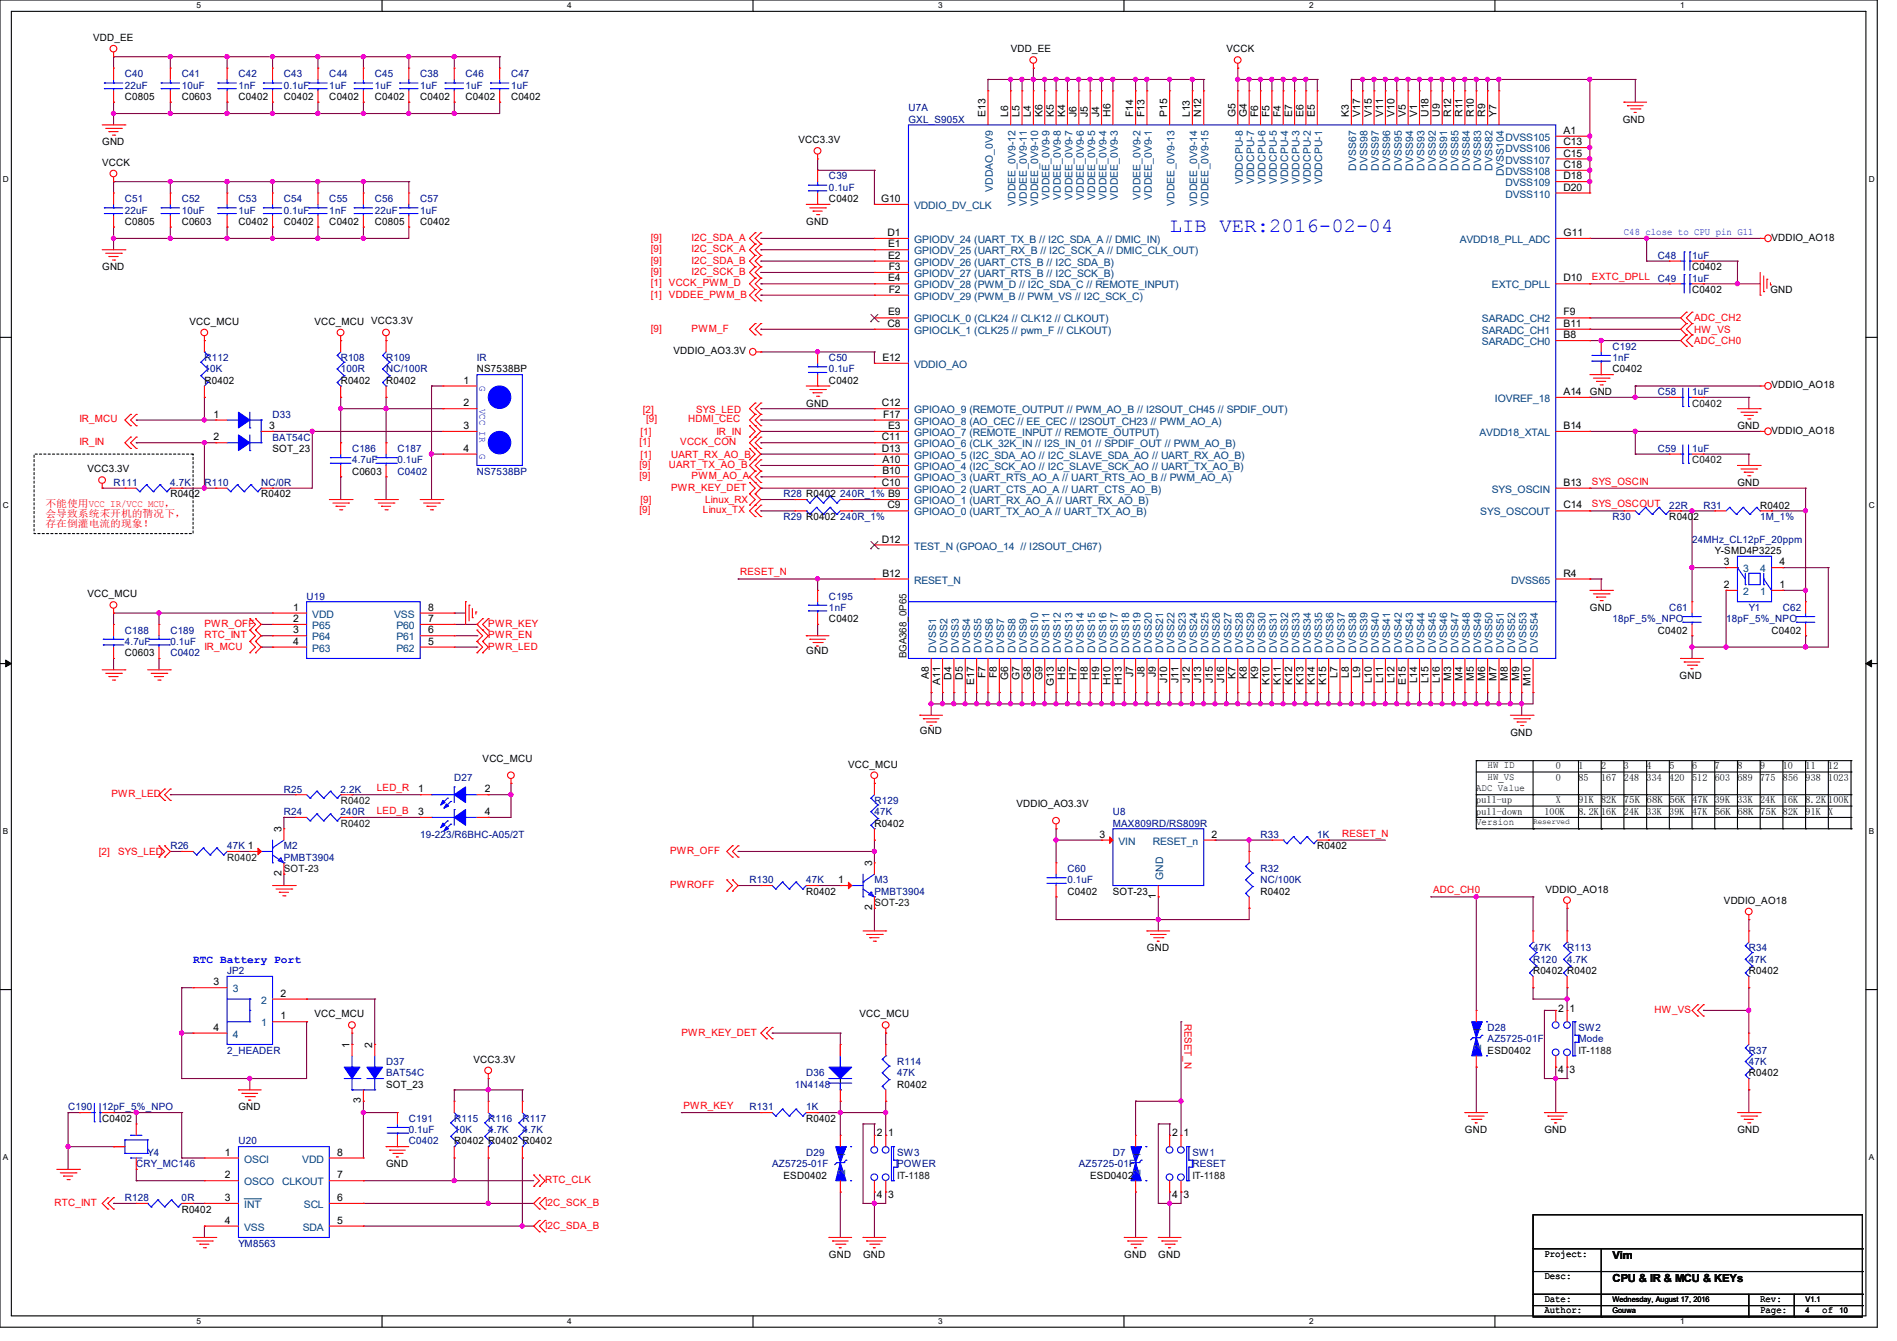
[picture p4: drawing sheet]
<svg xmlns="http://www.w3.org/2000/svg" width="297mm" height="210mm" viewBox="0 0 297 210" stroke-linecap="round" stroke-linejoin="round" font-family="sans-serif">
<defs><g id="words">
<text font-size="3.2" fill="#00f" x="183.1" y="36.3">LIB VER:2016-02-04</text>
<text font-size="1.7" fill="#00f" x="30.2" y="150.8">RTC Battery Port</text>
<g font-size="1.7">
<text x="252.5" y="197.2">Vim</text>
<text x="252.5" y="200.7">CPU &amp; IR &amp; MCU &amp; KEYs</text>
</g>
<g font-size="1.6">
<text x="14.6" y="6.4">VDD_EE</text>
<text x="158.2" y="8.2">VDD_EE</text>
<text x="192" y="8.2">VCCK</text>
<text x="19.6" y="15.7">C0805</text>
<text x="28.4" y="15.7">C0603</text>
<text x="37.3" y="15.7">C0402</text>
<text x="44.4" y="15.7">C0402</text>
<text x="51.6" y="15.7">C0402</text>
<text x="58.7" y="15.7">C0402</text>
<text x="65.8" y="15.7">C0402</text>
<text x="72.9" y="15.7">C0402</text>
<text x="80" y="15.7">C0402</text>
<text x="16" y="22.8">GND</text>
<text x="125" y="22.4">VCC3.3V</text>
<text x="154.3" y="18.3" transform="rotate(-90 154.3 18.3)">E13</text>
<text x="157.9" y="18.3" transform="rotate(-90 157.9 18.3)">L6</text>
<text x="159.6" y="18.3" transform="rotate(-90 159.6 18.3)">L5</text>
<text x="161.4" y="18.3" transform="rotate(-90 161.4 18.3)">L4</text>
<text x="163.2" y="18.3" transform="rotate(-90 163.2 18.3)">K6</text>
<text x="165" y="18.3" transform="rotate(-90 165 18.3)">K5</text>
<text x="166.8" y="18.3" transform="rotate(-90 166.8 18.3)">K4</text>
<text x="168.5" y="18.3" transform="rotate(-90 168.5 18.3)">J6</text>
<text x="170.3" y="18.3" transform="rotate(-90 170.3 18.3)">J5</text>
<text x="172.1" y="18.3" transform="rotate(-90 172.1 18.3)">J4</text>
<text x="173.9" y="18.3" transform="rotate(-90 173.9 18.3)">H6</text>
<text x="177.4" y="18.3" transform="rotate(-90 177.4 18.3)">F14</text>
<text x="179.2" y="18.3" transform="rotate(-90 179.2 18.3)">F13</text>
<text x="182.8" y="18.3" transform="rotate(-90 182.8 18.3)">P15</text>
<text x="186.3" y="18.3" transform="rotate(-90 186.3 18.3)">L13</text>
<text x="188.1" y="18.3" transform="rotate(-90 188.1 18.3)">N12</text>
<text x="193.4" y="18.3" transform="rotate(-90 193.4 18.3)">G5</text>
<text x="195.2" y="18.3" transform="rotate(-90 195.2 18.3)">G4</text>
<text x="197" y="18.3" transform="rotate(-90 197 18.3)">F6</text>
<text x="198.8" y="18.3" transform="rotate(-90 198.8 18.3)">F5</text>
<text x="200.5" y="18.3" transform="rotate(-90 200.5 18.3)">F4</text>
<text x="202.3" y="18.3" transform="rotate(-90 202.3 18.3)">E7</text>
<text x="204.1" y="18.3" transform="rotate(-90 204.1 18.3)">E6</text>
<text x="205.9" y="18.3" transform="rotate(-90 205.9 18.3)">E5</text>
<text x="211.2" y="18.3" transform="rotate(-90 211.2 18.3)">K3</text>
<text x="213" y="18.3" transform="rotate(-90 213 18.3)">V17</text>
<text x="214.8" y="18.3" transform="rotate(-90 214.8 18.3)">V15</text>
<text x="216.5" y="18.3" transform="rotate(-90 216.5 18.3)">V11</text>
<text x="218.3" y="18.3" transform="rotate(-90 218.3 18.3)">V10</text>
<text x="220.1" y="18.3" transform="rotate(-90 220.1 18.3)">V5</text>
<text x="221.9" y="18.3" transform="rotate(-90 221.9 18.3)">V1</text>
<text x="223.7" y="18.3" transform="rotate(-90 223.7 18.3)">U18</text>
<text x="225.4" y="18.3" transform="rotate(-90 225.4 18.3)">U9</text>
<text x="227.2" y="18.3" transform="rotate(-90 227.2 18.3)">R12</text>
<text x="229" y="18.3" transform="rotate(-90 229 18.3)">R11</text>
<text x="230.8" y="18.3" transform="rotate(-90 230.8 18.3)">R10</text>
<text x="232.5" y="18.3" transform="rotate(-90 232.5 18.3)">R9</text>
<text x="234.3" y="18.3" transform="rotate(-90 234.3 18.3)">Y7</text>
<text x="244.8" y="21">A1</text>
<text x="244.8" y="22.7">C13</text>
<text x="254.1" y="19.2">GND</text>
<text x="16" y="26">VCCK</text>
<text x="244.8" y="24.5">C15</text>
<text x="244.8" y="26.3">C18</text>
<text x="244.8" y="29.8">D20</text>
<text x="244.8" y="28.1">D18</text>
<text x="19.6" y="35.2">C0805</text>
<text x="28.4" y="35.2">C0603</text>
<text x="37.3" y="35.2">C0402</text>
<text x="44.4" y="35.2">C0402</text>
<text x="51.6" y="35.2">C0402</text>
<text x="58.7" y="35.2">C0805</text>
<text x="65.8" y="35.2">C0402</text>
<text x="126.2" y="35.2">GND</text>
<text x="129.8" y="31.7">C0402</text>
<text x="138" y="31.6">G10</text>
<text x="139" y="37">D1</text>
<text x="139.1" y="38.7">E1</text>
<text x="139.1" y="40.5">E2</text>
<text x="244.8" y="37">G11</text>
<text x="277.4" y="37.7">VDDIO_AO18</text>
<text x="16" y="42.3">GND</text>
<text x="139.1" y="44.1">E4</text>
<text x="139.1" y="42.3">F3</text>
<text x="139.1" y="45.8">F2</text>
<text x="244.8" y="44.1">D10</text>
<text x="264.9" y="45.9">C0402</text>
<text x="264.9" y="42.3">C0402</text>
<text x="277.2" y="45.9">GND</text>
<text x="29.7" y="50.9">VCC_MCU</text>
<text x="49.2" y="50.9">VCC_MCU VCC3.3V</text>
<text x="139" y="51.2">C8</text>
<text x="139.1" y="49.4">E9</text>
<text x="244.8" y="53">B8</text>
<text x="244.8" y="51.2">B11</text>
<text x="244.8" y="49.4">F9</text>
<text x="74.7" y="58.3">NS7538BP</text>
<text x="105.5" y="55.5">VDDIO_AO3.3V</text>
<text x="138.2" y="56.5">E12</text>
<text x="252.5" y="58.3">C0402</text>
<text x="32" y="60.1">R0402</text>
<text x="33.4" y="65.4">1</text>
<text x="53.3" y="60.1">R0402</text>
<text x="60.5" y="60.1">R0402</text>
<text x="72.6" y="60.1">1</text>
<text x="72.6" y="63.6">2</text>
<text x="126.2" y="63.7">GND</text>
<text x="129.8" y="60.1">C0402</text>
<text x="138.1" y="63.6">C12</text>
<text x="138.3" y="65.4">F17</text>
<text x="244.8" y="61.8">A14</text>
<text x="248.9" y="61.9">GND</text>
<text x="277.4" y="60.8">VDDIO_AO18</text>
<text x="33.4" y="69">2</text>
<text x="42.1" y="67.2">3</text>
<text x="42.7" y="70.8">SOT_23</text>
<text x="72.6" y="67.2">3</text>
<text x="72.6" y="70.7">4</text>
<text x="138.1" y="70.7">D13</text>
<text x="138.1" y="69">C11</text>
<text x="139.1" y="67.2">E3</text>
<text x="244.8" y="67.2">B14</text>
<text x="272" y="67.2">GND</text>
<text x="277.4" y="67.9">VDDIO_AO18</text>
<text x="13.7" y="74">VCC3.3V</text>
<text x="26.7" y="77.9">R0402</text>
<text x="40.9" y="77.9">R0402</text>
<text x="55.1" y="74.3">C0603</text>
<text x="138.1" y="76.1">C10</text>
<text x="138.2" y="74.3">B10</text>
<text x="138.2" y="72.5">A10</text>
<text x="244.8" y="76.1">B13</text>
<text x="272" y="76.1">GND</text>
<text x="139" y="79.6">C9</text>
<text x="244.8" y="79.6">C14</text>
<text x="261.4" y="81.4">R0402</text>
<text x="275.6" y="79.7">R0402</text>
<text x="138.1" y="85">D12</text>
<text x="268.5" y="86.8">Y-SMD4P3225</text>
<text x="269.9" y="88.5">3</text>
<text x="278.6" y="88.5">4</text>
<text x="13.7" y="93.6">VCC_MCU</text>
<text x="45.9" y="95.6">1</text>
<text x="67" y="95.6">8</text>
<text x="138.2" y="90.3">B12</text>
<text x="244.8" y="90.3">R4</text>
<text x="248.9" y="95.7">GND</text>
<text x="269.9" y="92.1">2</text>
<text x="278.6" y="92.1">1</text>
<text x="45.9" y="97.4">2</text>
<text x="45.9" y="99.2">3</text>
<text x="45.9" y="101">4</text>
<text x="67" y="101">5</text>
<text x="67" y="99.2">6</text>
<text x="67" y="97.4">7</text>
<text x="129.8" y="97.4">C0402</text>
<text x="259.6" y="99.2">C0402</text>
<text x="277.4" y="99.2">C0402</text>
<text x="19.6" y="102.8">C0603</text>
<text x="126.2" y="102.4">GND</text>
<text x="145.4" y="106.3" transform="rotate(-90 145.4 106.3)">A8</text>
<text x="147.2" y="107.2" transform="rotate(-90 147.2 107.2)">A11</text>
<text x="149" y="106.4" transform="rotate(-90 149 106.4)">D4</text>
<text x="150.8" y="106.4" transform="rotate(-90 150.8 106.4)">D5</text>
<text x="152.5" y="107.2" transform="rotate(-90 152.5 107.2)">E17</text>
<text x="154.3" y="106.3" transform="rotate(-90 154.3 106.3)">F7</text>
<text x="156.1" y="106.3" transform="rotate(-90 156.1 106.3)">F8</text>
<text x="157.9" y="106.5" transform="rotate(-90 157.9 106.5)">G6</text>
<text x="159.6" y="106.5" transform="rotate(-90 159.6 106.5)">G7</text>
<text x="161.4" y="106.5" transform="rotate(-90 161.4 106.5)">G8</text>
<text x="163.2" y="106.5" transform="rotate(-90 163.2 106.5)">G9</text>
<text x="165" y="107.4" transform="rotate(-90 165 107.4)">G13</text>
<text x="166.8" y="106.4" transform="rotate(-90 166.8 106.4)">H5</text>
<text x="168.5" y="106.4" transform="rotate(-90 168.5 106.4)">H7</text>
<text x="170.3" y="106.4" transform="rotate(-90 170.3 106.4)">H8</text>
<text x="172.1" y="106.4" transform="rotate(-90 172.1 106.4)">H9</text>
<text x="173.9" y="107.3" transform="rotate(-90 173.9 107.3)">H10</text>
<text x="175.6" y="107.3" transform="rotate(-90 175.6 107.3)">H13</text>
<text x="177.4" y="106" transform="rotate(-90 177.4 106)">J7</text>
<text x="179.2" y="106" transform="rotate(-90 179.2 106)">J8</text>
<text x="181" y="106" transform="rotate(-90 181 106)">J9</text>
<text x="182.8" y="106.9" transform="rotate(-90 182.8 106.9)">J10</text>
<text x="184.5" y="106.9" transform="rotate(-90 184.5 106.9)">J11</text>
<text x="186.3" y="106.9" transform="rotate(-90 186.3 106.9)">J12</text>
<text x="188.1" y="106.9" transform="rotate(-90 188.1 106.9)">J13</text>
<text x="189.9" y="106.9" transform="rotate(-90 189.9 106.9)">J15</text>
<text x="191.6" y="106.9" transform="rotate(-90 191.6 106.9)">J16</text>
<text x="193.4" y="106.3" transform="rotate(-90 193.4 106.3)">K7</text>
<text x="195.2" y="106.3" transform="rotate(-90 195.2 106.3)">K8</text>
<text x="197" y="106.3" transform="rotate(-90 197 106.3)">K9</text>
<text x="198.8" y="107.2" transform="rotate(-90 198.8 107.2)">K10</text>
<text x="200.5" y="107.2" transform="rotate(-90 200.5 107.2)">K11</text>
<text x="202.3" y="107.2" transform="rotate(-90 202.3 107.2)">K12</text>
<text x="204.1" y="107.2" transform="rotate(-90 204.1 107.2)">K13</text>
<text x="205.9" y="107.2" transform="rotate(-90 205.9 107.2)">K14</text>
<text x="207.6" y="107.2" transform="rotate(-90 207.6 107.2)">K15</text>
<text x="209.4" y="106.1" transform="rotate(-90 209.4 106.1)">L7</text>
<text x="211.2" y="106.1" transform="rotate(-90 211.2 106.1)">L8</text>
<text x="213" y="106.1" transform="rotate(-90 213 106.1)">L9</text>
<text x="214.8" y="107" transform="rotate(-90 214.8 107)">L10</text>
<text x="216.5" y="107" transform="rotate(-90 216.5 107)">L11</text>
<text x="218.3" y="107" transform="rotate(-90 218.3 107)">L12</text>
<text x="220.1" y="107.2" transform="rotate(-90 220.1 107.2)">E15</text>
<text x="221.9" y="107" transform="rotate(-90 221.9 107)">L14</text>
<text x="223.7" y="107" transform="rotate(-90 223.7 107)">L15</text>
<text x="225.4" y="107" transform="rotate(-90 225.4 107)">L16</text>
<text x="227.2" y="106.6" transform="rotate(-90 227.2 106.6)">M3</text>
<text x="229" y="106.6" transform="rotate(-90 229 106.6)">M4</text>
<text x="230.8" y="106.6" transform="rotate(-90 230.8 106.6)">M5</text>
<text x="232.5" y="106.6" transform="rotate(-90 232.5 106.6)">M6</text>
<text x="234.3" y="106.6" transform="rotate(-90 234.3 106.6)">M7</text>
<text x="236.1" y="106.6" transform="rotate(-90 236.1 106.6)">M8</text>
<text x="237.9" y="106.6" transform="rotate(-90 237.9 106.6)">M9</text>
<text x="239.7" y="107.5" transform="rotate(-90 239.7 107.5)">M10</text>
<text x="263" y="106.3">GND</text>
<text x="75.6" y="119.3">VCC_MCU</text>
<text x="144" y="114.9">GND</text>
<text x="236.5" y="115.2">GND</text>
<text x="65.4" y="124.1">1</text>
<text x="75.9" y="124.1">2</text>
<text x="132.8" y="120.2">VCC_MCU</text>
<text x="231.1" y="123.9">ADC Value</text>
<text x="231.1" y="125.8">pull-up</text>
<text x="232.9" y="120.4">HW ID</text>
<text x="232.9" y="122.1">HW_VS</text>
<text x="243.6" y="125.8">X</text>
<text x="243.6" y="122.3">0</text>
<text x="243.6" y="120.5">0</text>
<text x="247.1" y="122.3">85</text>
<text x="247.1" y="120.5">1</text>
<text x="247.1" y="125.8">91K</text>
<text x="250.7" y="122.3">167</text>
<text x="250.7" y="125.8">82K</text>
<text x="250.7" y="120.5">2</text>
<text x="254.3" y="125.8">75K</text>
<text x="254.3" y="120.5">3</text>
<text x="254.3" y="122.3">248</text>
<text x="257.8" y="120.5">4</text>
<text x="257.8" y="122.3">334</text>
<text x="257.8" y="125.8">68K</text>
<text x="261.4" y="122.3">420</text>
<text x="261.4" y="120.5">5</text>
<text x="261.4" y="125.8">56K 47K</text>
<text x="264.9" y="120.5">6</text>
<text x="264.9" y="122.3">512</text>
<text x="268.5" y="120.5">7</text>
<text x="268.5" y="122.3">603</text>
<text x="268.5" y="125.8">39K</text>
<text x="272" y="125.8">33K</text>
<text x="272" y="120.5">8</text>
<text x="272" y="122.3">689</text>
<text x="275.6" y="120.5">9</text>
<text x="275.6" y="122.3">775</text>
<text x="275.6" y="125.8">24K</text>
<text x="279.1" y="120.5">10</text>
<text x="279.1" y="125.8">16K</text>
<text x="279.1" y="122.3">856</text>
<text x="282.7" y="125.8">8.2K</text>
<text x="282.7" y="120.5">11</text>
<text x="282.7" y="122.3">938</text>
<text x="286.3" y="120.5">12</text>
<text x="286.3" y="122.3">1023</text>
<text x="286.3" y="125.8">100K</text>
<text x="44.1" y="130.3" transform="rotate(-90 44.1 130.3)">3</text>
<text x="65.4" y="127.6">3</text>
<text x="75.9" y="127.6">4</text>
<text x="136.9" y="129.5">R0402</text>
<text x="159.1" y="126.4">VDDIO_AO3.3V</text>
<text x="172.1" y="131.2">3</text>
<text x="189.7" y="131.2">2</text>
<text x="231.1" y="129.2">Version</text>
<text x="231.1" y="127.6">pull-down</text>
<text x="241.8" y="127.6">100K</text>
<text x="247.1" y="127.6">8.2K</text>
<text x="250.7" y="127.6">16K</text>
<text x="254.3" y="127.6">24K</text>
<text x="257.8" y="127.6">33K</text>
<text x="261.4" y="127.6">39K</text>
<text x="264.9" y="127.6">47K</text>
<text x="268.5" y="127.6">56K 68K</text>
<text x="275.6" y="127.6">75K</text>
<text x="279.1" y="127.6">82K</text>
<text x="282.7" y="127.6">91K</text>
<text x="286.3" y="127.6">X</text>
<text x="44.1" y="137.2" transform="rotate(-90 44.1 137.2)">2</text>
<text x="136.5" y="135.7" transform="rotate(-90 136.5 135.7)">3</text>
<text x="206.2" y="133">R0402</text>
<text x="126.2" y="140.1">R0402</text>
<text x="131.2" y="138.3">1</text>
<text x="136.5" y="142.6" transform="rotate(-90 136.5 142.6)">2</text>
<text x="167.1" y="140.1">C0402</text>
<text x="174.2" y="140.1">SOT-23</text>
<text x="181" y="140.8" transform="rotate(-90 181 140.8)">1</text>
<text x="197.4" y="140.1">R0402</text>
<text x="242" y="139.8">VDDIO_AO18</text>
<text x="269.9" y="141.6">VDDIO_AO18</text>
<text x="179.6" y="149">GND</text>
<text x="33.4" y="154.3">3</text>
<text x="240" y="152.6">R0402 R0402</text>
<text x="273.8" y="152.6">R0402</text>
<text x="33.4" y="161.4">4</text>
<text x="43.9" y="159.6">1</text>
<text x="43.9" y="156.1">2</text>
<text x="49.2" y="159.3">VCC_MCU</text>
<text x="134.6" y="159.3">VCC_MCU</text>
<text x="244" y="158.4">2</text>
<text x="245.7" y="158.4">1</text>
<text x="54.7" y="164.1" transform="rotate(-90 54.7 164.1)">1</text>
<text x="58.3" y="164.1" transform="rotate(-90 58.3 164.1)">2</text>
<text x="74.1" y="166.5">VCC3.3V</text>
<text x="232.9" y="165">ESD0402</text>
<text x="37.3" y="173.9">GND</text>
<text x="56.5" y="172.8" transform="rotate(-90 56.5 172.8)">3</text>
<text x="60.5" y="170.3">SOT_23</text>
<text x="140.5" y="170.3">R0402</text>
<text x="244" y="168">4</text>
<text x="245.7" y="168">3</text>
<text x="273.8" y="168.6">R0402</text>
<text x="16" y="175.7">C0402</text>
<text x="71.1" y="179.2">R0402 R0402 R0402</text>
<text x="126.2" y="175.7">R0402</text>
<text x="137.3" y="178">2</text>
<text x="139.1" y="178">1</text>
<text x="183.5" y="178">2</text>
<text x="185.3" y="178">1</text>
<text x="229.4" y="177.5">GND</text>
<text x="241.8" y="177.5">GND</text>
<text x="272" y="177.5">GND</text>
<text x="35.2" y="181">1</text>
<text x="35.2" y="184.5">2</text>
<text x="52.8" y="184.5">7</text>
<text x="52.8" y="181">8</text>
<text x="60.5" y="182.8">GND</text>
<text x="122.7" y="184.6">ESD0402</text>
<text x="170.7" y="184.6">ESD0402</text>
<text x="28.4" y="189.9">R0402</text>
<text x="35.2" y="188.1">3</text>
<text x="35.2" y="191.6">4</text>
<text x="52.8" y="191.6">5</text>
<text x="52.8" y="188.1">6</text>
<text x="137.3" y="187.6">4</text>
<text x="139.1" y="187.6">3</text>
<text x="183.5" y="187.6">4</text>
<text x="185.3" y="187.6">3</text>
<text x="129.8" y="197">GND</text>
<text x="135.1" y="197">GND</text>
<text x="176" y="197">GND</text>
<text x="181.4" y="197">GND</text>
<text x="241.8" y="196.8">Project:</text>
<text x="241.8" y="200.4">Desc:</text>
<text x="241.8" y="203.9">Date:</text>
<text x="275.6" y="203.9">Rev:</text>
<text x="241.8" y="205.7">Author:</text>
<text x="275.6" y="205.7">Page:</text>
<text x="285.3" y="205.7">of</text>
</g>
<g font-size="1.6" fill="#000080">
<text x="19.6" y="12.1">C40</text>
<text x="19.6" y="13.9">22uF</text>
<text x="28.4" y="12.1">C41</text>
<text x="28.4" y="13.9">10uF</text>
<text x="37.3" y="12.1">C42</text>
<text x="37.3" y="13.9">1nF</text>
<text x="44.4" y="12.1">C43</text>
<text x="44.4" y="13.9">0.1uF</text>
<text x="51.6" y="12.1">C44</text>
<text x="51.6" y="13.9">1uF</text>
<text x="58.7" y="12.1">C45</text>
<text x="58.7" y="13.9">1uF</text>
<text x="65.8" y="12.1">C38</text>
<text x="65.8" y="13.9">1uF</text>
<text x="72.9" y="12.1">C46</text>
<text x="72.9" y="13.9">1uF</text>
<text x="80" y="12.1">C47</text>
<text x="80" y="13.9">1uF</text>
<text x="142.2" y="17.4">U7A</text>
<text x="142.2" y="19.2">GXL_S905X</text>
<text x="129.8" y="28.1">C39</text>
<text x="129.8" y="29.9">0.1uF</text>
<text x="19.6" y="31.7">C51</text>
<text x="19.6" y="33.4">22uF</text>
<text x="28.4" y="31.7">C52</text>
<text x="28.4" y="33.4">10uF</text>
<text x="37.3" y="31.7">C53</text>
<text x="37.3" y="33.4">1uF</text>
<text x="44.4" y="31.7">C54</text>
<text x="44.4" y="33.4">0.1uF</text>
<text x="51.6" y="31.7">C55</text>
<text x="51.6" y="33.4">1nF</text>
<text x="58.7" y="31.7">C56</text>
<text x="58.7" y="33.4">22uF</text>
<text x="65.8" y="31.7">C57</text>
<text x="65.8" y="33.4">1uF</text>
<text x="259.6" y="40.6">C48</text>
<text x="264.9" y="40.6">1uF</text>
<text x="259.6" y="44.1">C49</text>
<text x="264.9" y="44.1">1uF</text>
<text x="32" y="56.6">R112</text>
<text x="32" y="58.3">10K</text>
<text x="53.3" y="56.6">R108</text>
<text x="53.3" y="58.3">100R</text>
<text x="60.5" y="56.6">R109</text>
<text x="60.5" y="58.3">NC/100R</text>
<text x="74.7" y="56.6">IR</text>
<text x="129.8" y="56.6">C50</text>
<text x="129.8" y="58.3">0.1uF</text>
<text x="252.5" y="54.8">C192</text>
<text x="252.5" y="56.6">1nF</text>
<text x="42.7" y="65.4">D33</text>
<text x="259.6" y="61.9">C58</text>
<text x="264.9" y="61.9">1uF</text>
<text x="42.7" y="69">BAT54C</text>
<text x="55.1" y="70.8">C186</text>
<text x="62.2" y="70.8">C187</text>
<text x="259.6" y="70.8">C59</text>
<text x="264.9" y="70.8">1uF</text>
<text x="17.8" y="76.1">R111</text>
<text x="26.7" y="76.1">4.7K</text>
<text x="32" y="76.1">R110</text>
<text x="40.9" y="76.1">NC/0R</text>
<text x="55.1" y="72.6">4.7uF</text>
<text x="62.2" y="72.6">0.1uF</text>
<text x="62.2" y="74.3">C0402</text>
<text x="74.7" y="74.3">NS7538BP</text>
<text x="122.7" y="77.9">R28 R0402</text>
<text x="131.6" y="77.9">240R_1% B9</text>
<text x="122.7" y="81.4">R29 R0402</text>
<text x="131.6" y="81.4">240R_1%</text>
<text x="252.5" y="81.4">R30</text>
<text x="261.4" y="79.7">22R</text>
<text x="266.7" y="79.7">R31</text>
<text x="275.6" y="81.4">1M_1%</text>
<text x="264.9" y="85">24MHz_CL12pF_20ppm</text>
<text x="48" y="93.9">U19</text>
<text x="129.8" y="93.9">C195</text>
<text x="129.8" y="95.7">1nF</text>
<text x="261.4" y="95.7">C61</text>
<text x="273.8" y="95.7">Y1</text>
<text x="279.1" y="95.7">C62</text>
<text x="19.6" y="99.2">C188</text>
<text x="19.6" y="101">4.7uF</text>
<text x="26.7" y="99.2">C189</text>
<text x="26.7" y="101">0.1uF</text>
<text x="252.5" y="97.4">18pF_5%_NPO</text>
<text x="270.3" y="97.4">18pF_5%_NPO</text>
<text x="26.7" y="102.8">C0402</text>
<text x="44.4" y="124.1">R25</text>
<text x="53.3" y="124.1">2.2K</text>
<text x="71.1" y="122.3">D27</text>
<text x="136.9" y="125.9">R129</text>
<text x="44.4" y="127.7">R24</text>
<text x="53.3" y="127.7">240R</text>
<text x="65.8" y="131.2">19-223/R6BHC-A05/2T</text>
<text x="136.9" y="127.7">47K</text>
<text x="174.2" y="127.7">U8</text>
<text x="174.2" y="129.5">MAX809RD/RS809R</text>
<text x="197.4" y="131.2">R33</text>
<text x="206.2" y="131.2">1K</text>
<text x="26.7" y="133">R26</text>
<text x="35.6" y="133">47K 1</text>
<text x="44.4" y="133">M2</text>
<text x="44.4" y="134.8">PMBT3904</text>
<text x="167.1" y="136.6">C60</text>
<text x="197.4" y="136.6">R32</text>
<text x="117.3" y="138.3">R130</text>
<text x="126.2" y="138.3">47K</text>
<text x="136.9" y="138.3">M3</text>
<text x="136.9" y="140.1">PMBT3904</text>
<text x="167.1" y="138.3">0.1uF</text>
<text x="197.4" y="138.3">NC/100K</text>
<text x="240" y="149">47K</text>
<text x="245.4" y="149">R113</text>
<text x="273.8" y="149">R34</text>
<text x="35.6" y="152.6">JP2</text>
<text x="240" y="150.8">R120</text>
<text x="245.4" y="150.8">4.7K</text>
<text x="273.8" y="150.8">47K</text>
<text x="232.9" y="161.5">D28</text>
<text x="247.1" y="161.5">SW2</text>
<text x="35.6" y="165">2_HEADER</text>
<text x="60.5" y="166.8">D37</text>
<text x="140.5" y="166.8">R114</text>
<text x="232.9" y="163.2">AZ5725-01F</text>
<text x="247.1" y="163.2">Mode</text>
<text x="273.8" y="165">R37</text>
<text x="273.8" y="166.8">47K</text>
<text x="10.7" y="173.9">C190</text>
<text x="16" y="173.9">12pF_5%_NPO</text>
<text x="60.5" y="168.6">BAT54C</text>
<text x="117.3" y="173.9">R131</text>
<text x="124.5" y="170.3">1N4148</text>
<text x="126.2" y="173.9">1K</text>
<text x="126.2" y="168.6">D36</text>
<text x="140.5" y="168.6">47K</text>
<text x="37.3" y="179.2">U20</text>
<text x="64" y="175.7">C191</text>
<text x="64" y="177.5">0.1uF</text>
<text x="64" y="179.2">C0402</text>
<text x="71.1" y="175.7">R115</text>
<text x="71.1" y="177.5">10K</text>
<text x="76.5" y="175.7">R116</text>
<text x="76.5" y="177.5">4.7K</text>
<text x="81.8" y="175.7">R117</text>
<text x="81.8" y="177.5">4.7K</text>
<text x="21.3" y="182.8">CRY_MC146</text>
<text x="23.1" y="181">Y4</text>
<text x="120.9" y="182.8">AZ5725-01F</text>
<text x="126.2" y="181">D29</text>
<text x="140.5" y="181">SW3</text>
<text x="140.5" y="182.8">POWER</text>
<text x="168.9" y="182.8">AZ5725-01F</text>
<text x="174.2" y="181">D7</text>
<text x="186.7" y="181">SW1</text>
<text x="186.7" y="182.8">RESET</text>
<text x="19.6" y="188.1">R128</text>
<text x="28.4" y="188.1">0R</text>
<text x="37.3" y="195.2">YM8563</text>
</g>
<g font-size="1.6" fill="#004080">
<text x="235.7" y="22.1">DVSS105</text>
<text x="235.7" y="23.8">DVSS106</text>
<text x="194.6" y="28.8" transform="rotate(-90 194.6 28.8)">VDDCPU-8</text>
<text x="196.3" y="28.8" transform="rotate(-90 196.3 28.8)">VDDCPU-7</text>
<text x="198.1" y="28.8" transform="rotate(-90 198.1 28.8)">VDDCPU-6</text>
<text x="199.9" y="28.8" transform="rotate(-90 199.9 28.8)">VDDCPU-5</text>
<text x="201.7" y="28.8" transform="rotate(-90 201.7 28.8)">VDDCPU-4</text>
<text x="203.5" y="28.8" transform="rotate(-90 203.5 28.8)">VDDCPU-3</text>
<text x="205.2" y="28.8" transform="rotate(-90 205.2 28.8)">VDDCPU-2</text>
<text x="207" y="28.8" transform="rotate(-90 207 28.8)">VDDCPU-1</text>
<text x="212.3" y="26.7" transform="rotate(-90 212.3 26.7)">DVSS67</text>
<text x="214.1" y="26.7" transform="rotate(-90 214.1 26.7)">DVSS98</text>
<text x="215.9" y="26.7" transform="rotate(-90 215.9 26.7)">DVSS97</text>
<text x="217.7" y="26.7" transform="rotate(-90 217.7 26.7)">DVSS96</text>
<text x="219.5" y="26.7" transform="rotate(-90 219.5 26.7)">DVSS95</text>
<text x="221.2" y="26.7" transform="rotate(-90 221.2 26.7)">DVSS94</text>
<text x="223" y="26.7" transform="rotate(-90 223 26.7)">DVSS93</text>
<text x="224.8" y="26.7" transform="rotate(-90 224.8 26.7)">DVSS92</text>
<text x="226.6" y="26.7" transform="rotate(-90 226.6 26.7)">DVSS91</text>
<text x="228.3" y="26.7" transform="rotate(-90 228.3 26.7)">DVSS85</text>
<text x="230.1" y="26.7" transform="rotate(-90 230.1 26.7)">DVSS84</text>
<text x="231.9" y="26.7" transform="rotate(-90 231.9 26.7)">DVSS83</text>
<text x="233.7" y="26.7" transform="rotate(-90 233.7 26.7)">DVSS82</text>
<text x="235.5" y="27.6" transform="rotate(-90 235.5 27.6)">DVSS104</text>
<text x="235.7" y="25.6">DVSS107</text>
<text x="235.7" y="27.4">DVSS108</text>
<text x="235.7" y="29.2">DVSS109</text>
<text x="143.1" y="32.7">VDDIO_DV_CLK</text>
<text x="155.5" y="30.1" transform="rotate(-90 155.5 30.1)">VDDAO_0V9</text>
<text x="159" y="32.2" transform="rotate(-90 159 32.2)">VDDEE_0V9-12</text>
<text x="160.8" y="32.2" transform="rotate(-90 160.8 32.2)">VDDEE_0V9-11</text>
<text x="162.6" y="32.2" transform="rotate(-90 162.6 32.2)">VDDEE_0V9-10</text>
<text x="164.3" y="31.3" transform="rotate(-90 164.3 31.3)">VDDEE_0V9-9</text>
<text x="166.1" y="31.3" transform="rotate(-90 166.1 31.3)">VDDEE_0V9-8</text>
<text x="167.9" y="31.3" transform="rotate(-90 167.9 31.3)">VDDEE_0V9-7</text>
<text x="169.7" y="31.3" transform="rotate(-90 169.7 31.3)">VDDEE_0V9-6</text>
<text x="171.5" y="31.3" transform="rotate(-90 171.5 31.3)">VDDEE_0V9-5</text>
<text x="173.2" y="31.3" transform="rotate(-90 173.2 31.3)">VDDEE_0V9-4</text>
<text x="175" y="31.3" transform="rotate(-90 175 31.3)">VDDEE_0V9-3</text>
<text x="178.6" y="31.3" transform="rotate(-90 178.6 31.3)">VDDEE_0V9-2</text>
<text x="180.3" y="31.3" transform="rotate(-90 180.3 31.3)">VDDEE_0V9-1</text>
<text x="183.9" y="32.2" transform="rotate(-90 183.9 32.2)">VDDEE_0V9-13</text>
<text x="187.5" y="32.2" transform="rotate(-90 187.5 32.2)">VDDEE_0V9-14</text>
<text x="189.2" y="32.2" transform="rotate(-90 189.2 32.2)">VDDEE_0V9-15</text>
<text x="235.7" y="30.9">DVSS110</text>
<text x="143.1" y="38.1">GPIODV_24 (UART_TX_B // I2C_SDA_A // DMIC_IN)</text>
<text x="143.1" y="39.8">GPIODV_25 (UART_RX_B // I2C_SCK_A // DMIC_CLK_OUT)</text>
<text x="143.1" y="41.6">GPIODV_26 (UART_CTS_B // I2C_SDA_B)</text>
<text x="228.6" y="38.1">AVDD18_PLL_ADC</text>
<text x="143.1" y="43.4">GPIODV_27 (UART_RTS_B // I2C_SCK_B)</text>
<text x="143.1" y="45.2">GPIODV_28 (PWM_D // I2C_SDA_C // REMOTE_INPUT)</text>
<text x="143.1" y="46.9">GPIODV_29 (PWM_B // PWM_VS // I2C_SCK_C)</text>
<text x="233.6" y="45.2">EXTC_DPLL</text>
<text x="143.1" y="50.5">GPIOCLK_0 (CLK24 // CLK12 // CLKOUT)</text>
<text x="143.1" y="52.3">GPIOCLK_1 (CLK25 // pwm_F // CLKOUT)</text>
<text x="232" y="52.3">SARADC_CH1</text>
<text x="232" y="50.5">SARADC_CH2</text>
<text x="143.1" y="57.6">VDDIO_AO</text>
<text x="232" y="54.1">SARADC_CH0</text>
<text x="143.1" y="64.7">GPIOAO_9 (REMOTE_OUTPUT // PWM_AO_B // I2SOUT_CH45 // SPDIF_OUT)</text>
<text x="234.1" y="63">IOVREF_18</text>
<text x="143.1" y="71.8">GPIOAO_5 (I2C_SDA_AO // I2C_SLAVE_SDA_AO // UART_RX_AO_B)</text>
<text x="143.1" y="70.1">GPIOAO_6 (CLK_32K_IN // I2S_IN_01 // SPDIF_OUT // PWM_AO_B)</text>
<text x="143.1" y="68.3">GPIOAO_7 (REMOTE_INPUT // REMOTE_OUTPUT)</text>
<text x="143.1" y="66.5">GPIOAO_8 (AO_CEC // EE_CEC // I2SOUT_CH23 // PWM_AO_A)</text>
<text x="231.6" y="68.3">AVDD18_XTAL</text>
<text x="143.1" y="77.2">GPIOAO_2 (UART_CTS_AO_A // UART_CTS_AO_B)</text>
<text x="143.1" y="75.4">GPIOAO_3 (UART_RTS_AO_A // UART_RTS_AO_B // PWM_AO_A)</text>
<text x="143.1" y="73.6">GPIOAO_4 (I2C_SCK_AO // I2C_SLAVE_SCK_AO // UART_TX_AO_B)</text>
<text x="233.5" y="77.2">SYS_OSCIN</text>
<text x="143.1" y="80.7">GPIOAO_0 (UART_TX_AO_A // UART_TX_AO_B)</text>
<text x="143.1" y="79">GPIOAO_1 (UART_RX_AO_A // UART_RX_AO_B)</text>
<text x="231.8" y="80.7">SYS_OSCOUT</text>
<text x="143.1" y="86.1">TEST_N (GPOAO_14 // I2SOUT_CH67)</text>
<text x="272.9" y="89.6">3</text>
<text x="275.6" y="89.6">4</text>
<text x="143.1" y="91.4">RESET_N</text>
<text x="236.6" y="91.4">DVSS65</text>
<text x="272.9" y="93.2">2</text>
<text x="275.6" y="93.2">1</text>
<text x="48.9" y="96.7">VDD</text>
<text x="48.9" y="98.5">P65</text>
<text x="48.9" y="100.3">P64</text>
<text x="61.7" y="96.7">VSS</text>
<text x="62.1" y="100.3">P61</text>
<text x="62.1" y="98.5">P60</text>
<text x="48.9" y="102.1">P63</text>
<text x="62.1" y="102.1">P62</text>
<text x="146.6" y="102.2" transform="rotate(-90 146.6 102.2)">DVSS1</text>
<text x="148.3" y="102.2" transform="rotate(-90 148.3 102.2)">DVSS2</text>
<text x="150.1" y="102.2" transform="rotate(-90 150.1 102.2)">DVSS3</text>
<text x="151.9" y="102.2" transform="rotate(-90 151.9 102.2)">DVSS4</text>
<text x="153.7" y="102.2" transform="rotate(-90 153.7 102.2)">DVSS5</text>
<text x="155.5" y="102.2" transform="rotate(-90 155.5 102.2)">DVSS6</text>
<text x="157.2" y="102.2" transform="rotate(-90 157.2 102.2)">DVSS7</text>
<text x="159" y="102.2" transform="rotate(-90 159 102.2)">DVSS8</text>
<text x="160.8" y="102.2" transform="rotate(-90 160.8 102.2)">DVSS9</text>
<text x="162.6" y="102.2" transform="rotate(-90 162.6 102.2)">DVSS10</text>
<text x="164.3" y="102.2" transform="rotate(-90 164.3 102.2)">DVSS11</text>
<text x="166.1" y="102.2" transform="rotate(-90 166.1 102.2)">DVSS12</text>
<text x="167.9" y="102.2" transform="rotate(-90 167.9 102.2)">DVSS13</text>
<text x="169.7" y="102.2" transform="rotate(-90 169.7 102.2)">DVSS14</text>
<text x="171.5" y="102.2" transform="rotate(-90 171.5 102.2)">DVSS15</text>
<text x="173.2" y="102.2" transform="rotate(-90 173.2 102.2)">DVSS16</text>
<text x="175" y="102.2" transform="rotate(-90 175 102.2)">DVSS17</text>
<text x="176.8" y="102.2" transform="rotate(-90 176.8 102.2)">DVSS18</text>
<text x="178.6" y="102.2" transform="rotate(-90 178.6 102.2)">DVSS19</text>
<text x="180.3" y="102.2" transform="rotate(-90 180.3 102.2)">DVSS20</text>
<text x="182.1" y="102.2" transform="rotate(-90 182.1 102.2)">DVSS21</text>
<text x="183.9" y="102.2" transform="rotate(-90 183.9 102.2)">DVSS22</text>
<text x="185.7" y="102.2" transform="rotate(-90 185.7 102.2)">DVSS23</text>
<text x="187.5" y="102.2" transform="rotate(-90 187.5 102.2)">DVSS24</text>
<text x="189.2" y="102.2" transform="rotate(-90 189.2 102.2)">DVSS25</text>
<text x="191" y="102.2" transform="rotate(-90 191 102.2)">DVSS26</text>
<text x="192.8" y="102.2" transform="rotate(-90 192.8 102.2)">DVSS27</text>
<text x="194.6" y="102.2" transform="rotate(-90 194.6 102.2)">DVSS28</text>
<text x="196.3" y="102.2" transform="rotate(-90 196.3 102.2)">DVSS29</text>
<text x="198.1" y="102.2" transform="rotate(-90 198.1 102.2)">DVSS30</text>
<text x="199.9" y="102.2" transform="rotate(-90 199.9 102.2)">DVSS31</text>
<text x="201.7" y="102.2" transform="rotate(-90 201.7 102.2)">DVSS32</text>
<text x="203.5" y="102.2" transform="rotate(-90 203.5 102.2)">DVSS33</text>
<text x="205.2" y="102.2" transform="rotate(-90 205.2 102.2)">DVSS34</text>
<text x="207" y="102.2" transform="rotate(-90 207 102.2)">DVSS35</text>
<text x="208.8" y="102.2" transform="rotate(-90 208.8 102.2)">DVSS36</text>
<text x="210.6" y="102.2" transform="rotate(-90 210.6 102.2)">DVSS37</text>
<text x="212.3" y="102.2" transform="rotate(-90 212.3 102.2)">DVSS38</text>
<text x="214.1" y="102.2" transform="rotate(-90 214.1 102.2)">DVSS39</text>
<text x="215.9" y="102.2" transform="rotate(-90 215.9 102.2)">DVSS40</text>
<text x="217.7" y="102.2" transform="rotate(-90 217.7 102.2)">DVSS41</text>
<text x="219.5" y="102.2" transform="rotate(-90 219.5 102.2)">DVSS42</text>
<text x="221.2" y="102.2" transform="rotate(-90 221.2 102.2)">DVSS43</text>
<text x="223" y="102.2" transform="rotate(-90 223 102.2)">DVSS44</text>
<text x="224.8" y="102.2" transform="rotate(-90 224.8 102.2)">DVSS45</text>
<text x="226.6" y="102.2" transform="rotate(-90 226.6 102.2)">DVSS46</text>
<text x="228.3" y="102.2" transform="rotate(-90 228.3 102.2)">DVSS47</text>
<text x="230.1" y="102.2" transform="rotate(-90 230.1 102.2)">DVSS48</text>
<text x="231.9" y="102.2" transform="rotate(-90 231.9 102.2)">DVSS49</text>
<text x="233.7" y="102.2" transform="rotate(-90 233.7 102.2)">DVSS50</text>
<text x="235.5" y="102.2" transform="rotate(-90 235.5 102.2)">DVSS51</text>
<text x="237.2" y="102.2" transform="rotate(-90 237.2 102.2)">DVSS52</text>
<text x="239" y="102.2" transform="rotate(-90 239 102.2)">DVSS53</text>
<text x="240.8" y="102.2" transform="rotate(-90 240.8 102.2)">DVSS54</text>
<text x="175.1" y="132.3">VIN</text>
<text x="180.5" y="132.3">RESET_n</text>
<text x="182.1" y="137.8" transform="rotate(-90 182.1 137.8)">GND</text>
<text x="36.4" y="155.4">3</text>
<text x="40.9" y="160.7">1</text>
<text x="40.9" y="157.2">2</text>
<text x="231.9" y="161.8" transform="rotate(-90 231.9 161.8)">1</text>
<text x="36.4" y="162.5">4</text>
<text x="231.9" y="164.5" transform="rotate(-90 231.9 164.5)">2</text>
<text x="38.2" y="182.1">OSCI</text>
<text x="38.2" y="185.6">OSCO</text>
<text x="44.2" y="185.6">CLKOUT</text>
<text x="47.3" y="182.1">VDD</text>
<text x="132.3" y="184" transform="rotate(-90 132.3 184)">2</text>
<text x="132.3" y="181.4" transform="rotate(-90 132.3 181.4)">1</text>
<text x="178.6" y="184" transform="rotate(-90 178.6 184)">2</text>
<text x="178.6" y="181.4" transform="rotate(-90 178.6 181.4)">1</text>
<text x="38.2" y="189.2">INT</text>
<text x="47.6" y="189.2">SCL</text>
<text x="38.2" y="192.7">VSS</text>
<text x="47.4" y="192.7">SDA</text>
</g>
<g font-size="1.6" fill="#f00">
<text x="101.9" y="37.7">[9]</text>
<text x="101.9" y="39.5">[9]</text>
<text x="101.9" y="41.3">[9]</text>
<text x="108.3" y="37.7">I2C_SDA_A</text>
<text x="108.3" y="39.5">I2C_SCK_A</text>
<text x="108.3" y="41.3">I2C_SDA_B</text>
<text x="101.9" y="46.6">[1]</text>
<text x="101.9" y="44.8">[1]</text>
<text x="101.9" y="43.1">[9]</text>
<text x="104.7" y="46.6">VDDEE_PWM_B</text>
<text x="104.7" y="44.8">VCCK_PWM_D</text>
<text x="108.3" y="43.1">I2C_SCK_B</text>
<text x="249.3" y="43.9">EXTC_DPLL</text>
<text x="101.9" y="51.9">[9]</text>
<text x="108.3" y="51.9">PWM_F</text>
<text x="265.3" y="50.3">ADC_CH2</text>
<text x="265.3" y="53.9">ADC_CH0</text>
<text x="265.3" y="52.1">HW_VS</text>
<text x="100.6" y="64.7">[2]</text>
<text x="109" y="64.7">SYS_LED</text>
<text x="12.4" y="69.7">IR_IN</text>
<text x="12.4" y="66.2">IR_MCU</text>
<text x="100.1" y="69.7">[1]</text>
<text x="100.3" y="68.1">[1]</text>
<text x="100.3" y="71.7">[1]</text>
<text x="101.2" y="66.2">[9]</text>
<text x="105.1" y="71.7">UART_RX_AO_B</text>
<text x="106.5" y="69.7">VCCK_CON</text>
<text x="107.7" y="66.2">HDMI_CEC</text>
<text x="112.2" y="68.1">IR_IN</text>
<text x="100.1" y="73.3">[9]</text>
<text x="100.1" y="75.1">[9]</text>
<text x="104.7" y="73.3">UART_TX_AO_B</text>
<text x="105.1" y="76.8">PWR_KEY_DET</text>
<text x="108.3" y="75.1">PWM_AO_A</text>
<text x="249.3" y="75.9">SYS_OSCIN</text>
<text x="7.1" y="79.5">不能使用VCC_IR/VCC_MCU，</text>
<text x="7.1" y="81">会导致系统未开机的情况下，</text>
<text x="7.1" y="82.6">存在倒灌电流的现象！</text>
<text x="100.1" y="80.4">[9]</text>
<text x="100.3" y="78.8">[9]</text>
<text x="110.1" y="80.4">Linux_TX</text>
<text x="110.4" y="78.8">Linux_RX</text>
<text x="249.3" y="79.5">SYS_OSCOUT</text>
<text x="115.9" y="90.1">RESET_N</text>
<text x="32" y="101.7">IR_MCU</text>
<text x="32" y="99.9">RTC_INT</text>
<text x="32" y="98.2">PWR_OFF</text>
<text x="76.5" y="99.9">PWR_EN</text>
<text x="76.5" y="101.7">PWR_LED</text>
<text x="76.5" y="98.2">PWR_KEY</text>
<text x="17.4" y="124.8">PWR_LED</text>
<text x="59" y="123.9">LED_R</text>
<text x="59" y="127.5">LED_B</text>
<text x="210.1" y="131">RESET_N</text>
<text x="15.5" y="133.9">[2]</text>
<text x="18.5" y="133.9">SYS_LED</text>
<text x="104.9" y="133.7">PWR_OFF</text>
<text x="104.9" y="139.1">PWROFF</text>
<text x="224.4" y="139.9">ADC_CH0</text>
<text x="185.5" y="160.4" transform="rotate(90 185.5 160.4)">RESET_N</text>
<text x="259" y="158.6">HW_VS</text>
<text x="106.7" y="162.2">PWR_KEY_DET</text>
<text x="107" y="173.7">PWR_KEY</text>
<text x="85.3" y="185.3">RTC_CLK</text>
<text x="8.6" y="188.8">RTC_INT</text>
<text x="85.3" y="188.8">I2C_SCK_B</text>
<text x="85.3" y="192.4">I2C_SDA_B</text>
</g>
<g font-size="1.6" fill="#00f">
<text x="254.2" y="36.8">C48 close to CPU pin G11</text>
<text x="75.1" y="60.5" transform="rotate(90 75.1 60.5)">G</text>
<text x="75.1" y="64" transform="rotate(90 75.1 64)">VCC IR</text>
<text x="75.1" y="71.1" transform="rotate(90 75.1 71.1)">G</text>
</g>
<g font-size="1.6" fill="#004000">
<text x="264.9" y="63.7">C0402</text>
<text x="264.9" y="72.6">C0402</text>
<text x="141.9" y="103.1" transform="rotate(-90 141.9 103.1)">BGA368_0P65</text>
<text x="53.3" y="125.9">R0402</text>
<text x="53.3" y="129.5">R0402</text>
<text x="35.6" y="134.8">R0402</text>
<text x="44.4" y="136.6">SOT-23</text>
<text x="136.9" y="141.9">SOT-23</text>
<text x="247.1" y="165">IT-1188</text>
<text x="140.5" y="184.6">IT-1188</text>
<text x="186.7" y="184.6">IT-1188</text>
</g>
<g font-size="1.3">
<text x="30.8" y="1.3">5</text>
<text x="88.8" y="1.3">4</text>
<text x="146.9" y="1.3">3</text>
<text x="205" y="1.3">2</text>
<text x="263.1" y="1.3">1</text>
<text x=".5" y="28.4">D</text>
<text x="292.6" y="28.4">D</text>
<text x=".5" y="79.5">C</text>
<text x="292.6" y="79.5">C</text>
<text x=".5" y="130.6">B</text>
<text x="292.6" y="130.6">B</text>
<text x=".5" y="181.7">A</text>
<text x="292.6" y="181.7">A</text>
<text x="30.8" y="207.4">5</text>
<text x="88.8" y="207.4">4</text>
<text x="146.9" y="207.4">3</text>
<text x="205" y="207.4">2</text>
<text x="263.1" y="207.4">1</text>
</g>
<g font-size="1.2">
<text x="240" y="129">Reserved</text>
<text x="252.5" y="203.8">Wednesday, August 17, 2016</text>
<text x="282.7" y="203.8">V1.1</text>
<text x="252.5" y="205.6">Gouwa</text>
<text x="282.7" y="205.6">4</text>
<text x="288" y="205.6">10</text>
</g>
</g></defs>
<path d="M0 0h293.9v207.9h-293.9zM1.8 1.8h290.3v204.3h-290.3z" fill="none" stroke="#000" stroke-width=".17"/>
<g fill="#fff">
<path d="M30.8 .2h.7v1.4h-.7z"/>
<path d="M30.8 206.2h.7v1.4h-.7z"/>
</g>
<path d="M59.8 0v1.8M59.8 206.1v1.8" fill="none" stroke="#000" stroke-width=".17"/>
<g fill="#fff">
<path d="M88.8 .2h.7v1.4h-.7z"/>
<path d="M88.8 206.2h.7v1.4h-.7z"/>
</g>
<path d="M117.9 0v1.8M117.9 206.1v1.8" fill="none" stroke="#000" stroke-width=".17"/>
<g fill="#fff">
<path d="M146.9 .2h.7v1.4h-.7z"/>
<path d="M146.9 206.2h.7v1.4h-.7z"/>
</g>
<path d="M176 0v1.8M176 206.1v1.8" fill="none" stroke="#000" stroke-width=".17"/>
<g fill="#fff">
<path d="M205 .2h.7v1.4h-.7z"/>
<path d="M205 206.2h.7v1.4h-.7z"/>
</g>
<path d="M234.1 0v1.8M234.1 206.1v1.8" fill="none" stroke="#000" stroke-width=".17"/>
<g fill="#fff">
<path d="M263.1 .2h.6v1.4h-.6z"/>
<path d="M263.1 206.2h.6v1.4h-.6z"/>
<path d="M.5 27.3h.9v1.4h-.9z"/>
<path d="M292.6 27.3h.9v1.4h-.9z"/>
<path d="M.5 78.4h.9v1.4h-.9z"/>
<path d="M292.6 78.4h.9v1.4h-.9z"/>
</g>
<path d="M0 52.8h1.8M292.1 52.8h1.8" fill="none" stroke="#000" stroke-width=".17"/>
<g fill="#fff">
<path d="M.5 129.5h.8v1.4h-.8z"/>
<path d="M292.6 129.5h.8v1.4h-.8z"/>
</g>
<path d="M0 103.9h1.8M292.1 103.9h1.8" fill="none" stroke="#000" stroke-width=".17"/>
<path d="M.9 103.4l.9 .5-.9 .5zM292.1 103.9l.9-.5v1z" fill="#000" stroke="#000" stroke-width=".16"/>
<g fill="#fff">
<path d="M.5 180.5h.8v1.4h-.8z"/>
<path d="M292.6 180.5h.8v1.4h-.8z"/>
</g>
<g fill="none" stroke="#000" stroke-width=".17">
<path d="M231.1 119.1h.1M231.1 119.1h58.7M231.1 119.1v10.7M240 119.1v10.7M247.1 119.1v10.7M250.7 119.1v10.7M254.3 119.1v10.7M257.8 119.1v10.7M261.4 119.1v10.7M264.9 119.1v10.7M268.5 119.1v10.7M272 119.1h.1"/>
<path d="M272 119.1v10.7M275.6 119.1h.1M275.6 119.1v10.7M279.1 119.1h.1M279.1 119.1v10.7M282.7 119.1h.1M282.7 119.1v10.7M286.3 119.1h.1M286.3 119.1v10.7M289.8 119.1h.1M289.8 119.1v10.7M231.1 129.8h.1"/>
<path d="M231.1 124.5h.1M231.1 126.2h58.7M231.1 124.5h58.7M231.1 120.9h58.7M231.1 128h58.7M231.1 129.8h58.7M240 129.8h.1M240 124.5h.1M247.1 124.5h.1M247.1 129.8h.1M250.7 124.5h.1M250.7 129.8h.1"/>
<path d="M254.3 124.5h.1M254.3 129.8h.1M257.8 124.5h.1M257.8 129.8h.1M261.4 124.5h.1M261.4 129.8h.1M264.9 124.5h.1M264.9 129.8h.1M268.5 124.5h.1M268.5 129.8h.1M272 129.8h.1M275.6 129.8h.1"/>
<path d="M279.1 129.8h.1M282.7 129.8h.1M286.3 129.8h.1M289.8 126.2h.1M289.8 124.5h.1M289.8 120.9h.1M289.8 128h.1M289.8 129.8h.1M0 155h1.8M292.1 155h1.8M131.6 170.7h.1M131.6 163.6v7.1"/>
<path d="M240 190.2h51.6v16h-51.6zM240 195.6h51.6M240 199.1h51.6M250.7 195.6v10.6M291.6 195.6h.1M291.6 199.1h.1M240 202.7h51.6M240 204.5h51.6M250.7 206.2h.1M273.8 206.2h.1M273.8 202.7v3.5M280.9 206.2h.1"/>
<path d="M280.9 202.7v3.5M291.6 202.7h.1M291.6 204.5h.1"/>
</g>
<path d="M5.3 71.1h24.9v12.5h-24.9z" fill="none" stroke="#000" stroke-width=".17" stroke-dasharray=".3"/>
<g fill="none" stroke="#800040" stroke-width=".17">
<path d="M17.8 17.8h.1M17.8 16h.1M17.8 8.9h.1M17.8 8.9v1.8M17.8 16v3.6M17.8 8.9h60.4M26.7 17.8h.1M26.7 8.9h.1M26.7 16h.1M26.7 8.9v1.8M26.7 16v1.8M35.6 16h.1"/>
<path d="M35.6 8.9h.1M35.6 17.8h.1M35.6 8.9v1.8M35.6 16v1.8M42.7 16h.1M42.7 8.9h.1M42.7 17.8h.1M42.7 8.9v1.8M42.7 16v1.8M49.8 8.9h.1M49.8 16h.1M49.8 17.8h.1"/>
<path d="M49.8 8.9v1.8M49.8 16v1.8M56.9 8.9h.1M56.9 16h.1M56.9 17.8h.1M56.9 8.9v1.8M56.9 16v1.8M64 8.9h.1M64 16h.1M64 17.8h.1M64 8.9v1.8M64 16v1.8"/>
<path d="M71.1 17.8h.1M71.1 8.9h.1M71.1 16h.1M71.1 8.9v1.8M71.1 16v1.8M78.2 16h.1M78.2 8.9h.1M78.2 16v1.8h-60.4M78.2 8.9v1.8M154.7 12.4h.1M154.7 12.4h33.8M154.7 12.4v1.8"/>
<path d="M158.2 12.4h.1M158.2 12.4v1.8M160 12.4h.1M160 12.4v1.8M161.8 10.7h.1M161.8 12.4h.1M161.8 10.7v3.5M163.6 12.4h.1M163.6 12.4v1.8M165.4 12.4h.1M165.4 12.4v1.8M167.1 12.4h.1"/>
<path d="M167.1 12.4v1.8M168.9 12.4h.1M168.9 12.4v1.8M170.7 12.4h.1M170.7 12.4v1.8M172.5 12.4h.1M172.5 12.4v1.8M174.2 12.4h.1M174.2 12.4v1.8M177.8 12.4h.1M177.8 12.4v1.8M179.6 12.4h.1"/>
<path d="M179.6 12.4v1.8M183.1 12.4h.1M183.1 12.4v1.8M186.7 12.4h.1M186.7 12.4v1.8M188.5 12.4h.1M188.5 12.4v1.8M193.8 10.7h.1M193.8 12.4h.1M193.8 10.7v3.5M193.8 12.4h12.4M195.6 12.4h.1"/>
<path d="M195.6 12.4v1.8M197.4 12.4h.1M197.4 12.4v1.8M199.1 12.4h.1M199.1 12.4v1.8M200.9 12.4h.1M200.9 12.4v1.8M202.7 12.4h.1M202.7 12.4v1.8M204.5 12.4h.1M204.5 12.4v1.8M206.2 12.4h.1"/>
<path d="M206.2 12.4v1.8M211.6 12.4h.1M211.6 12.4h44.4M211.6 12.4v1.8M213.4 12.4h.1M213.4 12.4v1.8M215.1 12.4h.1M215.1 12.4v1.8M216.9 12.4h.1M216.9 12.4v1.8M218.7 12.4h.1M218.7 12.4v1.8"/>
<path d="M220.5 12.4h.1M220.5 12.4v1.8M222.2 12.4h.1M222.2 12.4v1.8M224 12.4h.1M224 12.4v1.8M225.8 12.4h.1M225.8 12.4v1.8M227.6 12.4h.1M227.6 12.4v1.8M229.4 12.4h.1M229.4 12.4v1.8"/>
<path d="M231.1 12.4h.1M231.1 12.4v1.8M232.9 12.4h.1M232.9 12.4v1.8M234.7 12.4h.1M234.7 12.4v1.8M248.9 12.4h.1M248.9 12.4v17.8M256 12.4h.1M256 12.4v3.6M17.8 28.4h.1M17.8 37.3h.1"/>
<path d="M17.8 35.6h.1M17.8 28.4h46.2M17.8 28.4v1.8M17.8 35.6v3.5M26.7 28.4h.1M26.7 37.3h.1M26.7 35.6h.1M26.7 28.4v1.8M26.7 35.6v1.7M35.6 28.4h.1M35.6 35.6h.1M35.6 37.3h.1"/>
<path d="M35.6 28.4v1.8M35.6 35.6v1.7M42.7 28.4h.1M42.7 35.6h.1M42.7 37.3h.1M42.7 28.4v1.8M42.7 35.6v1.7M49.8 28.4h.1M49.8 35.6h.1M49.8 37.3h.1M49.8 28.4v1.8M49.8 35.6v1.7"/>
<path d="M56.9 28.4h.1M56.9 35.6h.1M56.9 37.3h.1M56.9 28.4v1.8M56.9 35.6v1.7M64 28.4h.1M64 35.6h.1M64 35.6v1.7h-46.2M64 28.4v1.8M119.1 37.3h.1M119.1 39.1h.1M119.1 37.3h17.8"/>
<path d="M119.1 39.1h17.8M128 26.7h.1M128 26.7h8.9M128 24.9v1.8M136.9 26.7h.1M136.9 26.7v5.3M248.9 37.3h.1M248.9 26.7h.1M248.9 23.1h.1M248.9 28.4h.1M248.9 21.3h.1M248.9 24.9h.1"/>
<path d="M248.9 37.3h26.7M257.8 37.3h.1M257.8 37.3v3.6M119.1 46.2h.1M119.1 44.4h.1M119.1 40.9h.1M119.1 42.7h.1M119.1 55.1h.1M119.1 51.6h.1M119.1 44.4h17.8M119.1 55.1h17.8M119.1 40.9h17.8"/>
<path d="M119.1 46.2h17.8M119.1 42.7h17.8M119.1 51.6h17.8M128 55.1h.1M136.9 55.1h.1M136.9 55.1v1.8M248.9 44.4h.1M248.9 51.6h.1M248.9 49.8h.1M248.9 53.3h.1M248.9 44.4h12.5M248.9 51.6h14.2"/>
<path d="M248.9 49.8h14.2M248.9 53.3h14.2M250.7 53.3h.1M257.8 40.9h.1M257.8 40.9h3.6M266.7 40.9h.1M266.7 44.4h.1M266.7 44.4h8.9M266.7 40.9h5.3M272 40.9h.1M272 44.4h.1M272 40.9v3.5"/>
<path d="M16 76.5h.1M16 76.5h3.6M21.3 65.8h.1M21.3 69.3h.1M21.3 65.8h12.5M21.3 69.3h12.5M28.4 76.5h.1M28.4 76.5h5.4M32 76.5h.1M32 69.3h.1M32 62.2h.1M32 65.8h.1"/>
<path d="M32 62.2v3.6M32 69.3v7.2M42.7 67.6h.1M42.7 76.5h.1M42.7 67.6h26.6M48.9 67.6h.1M48.9 67.6v8.9h-6.2M53.3 69.3h.1M53.3 64h.1M53.3 74.7h.1M53.3 62.2h.1M53.3 64h16"/>
<path d="M53.3 62.2v7.1M53.3 74.7v3.5M60.5 69.3h.1M60.5 64h.1M60.5 74.7h.1M60.5 62.2h.1M60.5 62.2v7.1M60.5 74.7v3.5M67.6 60.5h.1M67.6 71.1h.1M67.6 71.1h1.7M67.6 60.5h1.7"/>
<path d="M67.6 60.5v17.7M119.1 65.8h.1M119.1 76.5h.1M119.1 67.6h.1M119.1 64h.1M119.1 69.3h.1M119.1 72.9h.1M119.1 78.2h.1M119.1 74.7h.1M119.1 71.1h.1M119.1 76.5h17.8M119.1 71.1h17.8"/>
<path d="M119.1 67.6h17.8M119.1 65.8h17.8M119.1 64h17.8M119.1 69.3h17.8M119.1 72.9h17.8M119.1 78.2h5.4M119.1 74.7h17.8M133.3 78.2h.1M133.3 78.2h3.6M248.9 76.5h.1M248.9 67.6h.1M248.9 62.2h.1"/>
<path d="M248.9 76.5h33.8M248.9 67.6h26.7M248.9 62.2h12.5M256 67.6h.1M256 71.1h.1M256 60.5h.1M256 62.2h.1M256 71.1h5.4M256 60.5v1.7M256 67.6v3.5M256 60.5h19.6M266.7 71.1h.1"/>
<path d="M266.7 62.2h.1M266.7 71.1h7.1M266.7 62.2h7.1M273.8 71.1h.1M273.8 62.2h.1M273.8 62.2v1.8M273.8 71.1v1.8M282.7 76.5h.1M282.7 76.5v17.7M17.8 96h.1M17.8 96v1.8M17.8 96h24.9"/>
<path d="M24.9 96h.1M24.9 96v1.8M40.9 99.6h.1M40.9 97.8h.1M40.9 99.6h1.8M40.9 97.8h1.8M71.1 96h.1M71.1 99.6h3.6M71.1 96h1.8M71.1 97.8h3.6M74.7 99.6h.1M74.7 97.8h.1"/>
<path d="M115.6 90.7h.1M115.6 90.7h21.3M119.1 80h.1M119.1 80h5.4M128 90.7h.1M128 97.8h.1M128 90.7v1.8M128 97.8v1.8M133.3 80h.1M133.3 80h3.6M248.9 80h.1M248.9 90.7h.1"/>
<path d="M248.9 80h5.4M248.9 90.7h1.8M250.7 90.7h.1M250.7 90.7v1.8M263.1 80h.1M263.1 80h5.4M264.9 88.9h.1M264.9 80h.1M264.9 99.6h.1M264.9 88.9h5.4M264.9 80v14.2M264.9 99.6v3.5"/>
<path d="M270.3 92.5h.1M270.3 92.5v8.8M277.4 80h.1M277.4 80h5.3M279.1 88.9h.1M279.1 92.5h.1M279.1 88.9h7.2M279.1 92.5h3.6M282.7 92.5h.1M282.7 99.6h.1M282.7 80h.1M282.7 99.6v1.7"/>
<path d="M286.3 88.9h.1M286.3 88.9v12.4h-21.4M17.8 103.1h.1M17.8 103.1v1.8M24.9 103.1h.1M24.9 103.1v1.8M40.9 101.3h.1M40.9 101.3h1.8M71.1 101.3h3.6M74.7 101.3h.1M145.8 110.2h.1M145.8 108.5h.1"/>
<path d="M145.8 108.5v3.5M147.6 110.2h.1M147.6 108.5h.1M147.6 108.5v1.7M149.4 108.5h.1M149.4 110.2h.1M149.4 108.5v1.7M151.1 108.5h.1M151.1 110.2h.1M151.1 108.5v1.7M152.9 108.5h.1M152.9 110.2h.1"/>
<path d="M152.9 108.5v1.7M154.7 108.5h.1M154.7 110.2h.1M154.7 108.5v1.7M156.5 108.5h.1M156.5 110.2h.1M156.5 108.5v1.7M158.2 108.5h.1M158.2 110.2h.1M158.2 108.5v1.7M160 108.5h.1M160 110.2h.1"/>
<path d="M160 108.5v1.7M161.8 108.5h.1M161.8 110.2h.1M161.8 108.5v1.7M163.6 108.5h.1M163.6 110.2h.1M163.6 108.5v1.7M165.4 108.5h.1M165.4 110.2h.1M165.4 108.5v1.7M167.1 108.5h.1M167.1 110.2h.1"/>
<path d="M167.1 108.5v1.7M168.9 108.5h.1M168.9 110.2h.1M168.9 108.5v1.7M170.7 108.5h.1M170.7 110.2h.1M170.7 108.5v1.7M172.5 108.5h.1M172.5 110.2h.1M172.5 108.5v1.7M174.2 108.5h.1M174.2 110.2h.1"/>
<path d="M174.2 108.5v1.7M176 108.5h.1M176 110.2h.1M176 108.5v1.7M177.8 108.5h.1M177.8 110.2h.1M177.8 108.5v1.7M179.6 108.5h.1M179.6 110.2h.1M179.6 108.5v1.7M181.4 108.5h.1M181.4 110.2h.1"/>
<path d="M181.4 108.5v1.7M183.1 108.5h.1M183.1 110.2h.1M183.1 108.5v1.7M184.9 108.5h.1M184.9 110.2h.1M184.9 108.5v1.7M186.7 110.2h.1M186.7 108.5h.1M186.7 108.5v1.7M188.5 108.5h.1M188.5 110.2h.1"/>
<path d="M188.5 108.5v1.7M190.2 108.5h.1M190.2 110.2h.1M190.2 108.5v1.7M192 108.5h.1M192 110.2h.1M192 108.5v1.7M193.8 108.5h.1M193.8 110.2h.1M193.8 108.5v1.7M195.6 108.5h.1M195.6 110.2h.1"/>
<path d="M195.6 108.5v1.7M197.4 108.5h.1M197.4 110.2h.1M197.4 108.5v1.7M199.1 108.5h.1M199.1 110.2h.1M199.1 108.5v1.7M200.9 108.5h.1M200.9 110.2h.1M200.9 108.5v1.7M202.7 108.5h.1M202.7 110.2h.1"/>
<path d="M202.7 108.5v1.7M204.5 108.5h.1M204.5 110.2h.1M204.5 108.5v1.7M206.2 108.5h.1M206.2 110.2h.1M206.2 108.5v1.7M208 108.5h.1M208 110.2h.1M208 108.5v1.7M209.8 108.5h.1M209.8 110.2h.1"/>
<path d="M209.8 108.5v1.7M211.6 108.5h.1M211.6 110.2h.1M211.6 108.5v1.7M213.4 108.5h.1M213.4 110.2h.1M213.4 108.5v1.7M215.1 108.5h.1M215.1 110.2h.1M215.1 108.5v1.7M216.9 108.5h.1M216.9 110.2h.1"/>
<path d="M216.9 108.5v1.7M218.7 108.5h.1M218.7 110.2h.1M218.7 108.5v1.7M220.5 108.5h.1M220.5 110.2h.1M220.5 108.5v1.7M222.2 110.2h.1M222.2 108.5h.1M222.2 108.5v1.7M224 108.5h.1M224 110.2h.1"/>
<path d="M224 108.5v1.7M225.8 110.2h.1M225.8 108.5h.1M225.8 108.5v1.7M227.6 110.2h.1M227.6 108.5h.1M227.6 108.5v1.7M229.4 108.5h.1M229.4 110.2h.1M229.4 108.5v1.7M231.1 110.2h.1M231.1 108.5h.1"/>
<path d="M231.1 108.5v1.7M232.9 108.5h.1M232.9 110.2h.1M232.9 108.5v1.7M234.7 108.5h.1M234.7 110.2h.1M234.7 108.5v1.7M236.5 110.2h.1M236.5 108.5h.1M236.5 108.5v1.7M238.3 110.2h.1M238.3 108.5h.1"/>
<path d="M238.3 108.5v3.5M240 108.5h.1M240 108.5v1.7h-94.2M264.9 101.3h.1M270.3 101.3h.1M282.7 101.3h.1M26.7 124.5h.1M26.7 133.3h.1M26.7 124.5h19.5M26.7 133.3h1.7M37.3 133.3h.1M37.3 133.3h1.8"/>
<path d="M44.4 128h.1M44.4 136.9h.1M44.4 128h1.8M44.4 128v1.8M44.4 136.9v1.8M55.1 128h.1M55.1 124.5h.1M55.1 128h10.7M55.1 124.5h10.7M76.5 124.5h.1M76.5 128h.1M76.5 124.5h3.5"/>
<path d="M80 122.7h.1M80 124.5h.1M80 122.7v5.3h-3.5M115.6 138.7h.1M115.6 133.3h.1M115.6 133.3h21.3M115.6 138.7h3.5M128 138.7h.1M128 138.7h3.6M136.9 131.6h.1M136.9 133.3h.1M136.9 131.6v3.5"/>
<path d="M165.4 131.6h.1M165.4 129.8h.1M165.4 129.8v5.3M165.4 131.6h7.1M190.2 131.6h.1M190.2 131.6h8.9M195.6 131.6h.1M195.6 131.6v1.7M208 131.6h.1M208 131.6h8.9M28.4 154.7h.1M28.4 154.7v14.2"/>
<path d="M28.4 154.7h1.8M48 156.5h.1M48 156.5h10.7M58.7 156.5h.1M58.7 156.5v7.1M136.9 142.2h.1M136.9 142.2v3.6M165.4 144h.1M165.4 140.5h.1M165.4 140.5v3.5M181.4 144h.1M181.4 140.5h.1"/>
<path d="M181.4 140.5v5.3M195.6 142.2h.1M195.6 142.2v1.8h-30.2M224 140.5h.1M224 140.5h16M231.1 140.5h.1M231.1 140.5v17.7M240 156.5h.1M240 154.7h.1M240 140.5h.1M240 140.5v5.3M240 154.7v1.8"/>
<path d="M240 156.5h5.4M241.8 158.2h.1M241.8 158.2h1.8M241.8 158.2v10.7M245.4 156.5h.1M245.4 154.7h.1M245.4 142.2h.1M245.4 142.2v3.6M245.4 154.7v3.5M266.7 158.2h.1M266.7 158.2h7.1M273.8 144h.1"/>
<path d="M273.8 154.7h.1M273.8 158.2h.1M273.8 144v1.8M273.8 154.7v7.1M10.7 174.2h.1M10.7 179.6h.1M10.7 174.2h1.7M10.7 174.2v8.9M10.7 179.6h7.1M12.4 174.2h.1M17.8 174.2h.1M17.8 174.2h10.6"/>
<path d="M21.3 174.2h.1M21.3 174.2v1.8M28.4 174.2h.1M28.4 168.9h.1M28.4 161.8h.1M28.4 174.2v7.2M28.4 161.8h1.8M39.1 168.9h.1M39.1 168.9v1.8M48 160h.1M48 160v8.9h-19.6M55.1 163.6h.1"/>
<path d="M55.1 161.8v1.8M56.9 172.5h.1M56.9 174.2h.1M56.9 172.5v8.9M56.9 174.2h5.3M71.1 170.7h.1M71.1 170.7v1.8M71.1 170.7h10.7M76.5 168.9h.1M76.5 170.7h.1M76.5 168.9v3.6M81.8 170.7h.1"/>
<path d="M81.8 170.7v1.8M106.7 174.2h.1M106.7 174.2h12.4M120.9 161.8h.1M120.9 161.8h10.7M128 174.2h.1M128 174.2h10.7M131.6 174.2h.1M131.6 161.8h.1M131.6 172.5h.1M131.6 161.8v1.8M131.6 172.5v5.3"/>
<path d="M135.1 176h.1M135.1 176h1.8M135.1 176v12.5M136.9 176h.1M136.9 176v1.8M138.7 177.8h.1M138.7 161.8h.1M138.7 172.5h.1M138.7 161.8v1.8M138.7 172.5v5.3M177.8 172.5h.1M177.8 172.5v5.3"/>
<path d="M177.8 172.5h7.1M181.4 176h.1M181.4 176v12.5M181.4 176h1.7M183.1 176h.1M183.1 177.8h.1M183.1 176v1.8M184.9 177.8h.1M184.9 160h.1M184.9 160v17.8M231.1 167.1h.1M231.1 167.1v7.1"/>
<path d="M241.8 168.9h.1M241.8 168.9h3.6M243.6 167.1h.1M243.6 168.9h.1M243.6 167.1v7.1M245.4 167.1h.1M245.4 168.9h.1M245.4 167.1v1.8M273.8 170.7h.1M273.8 170.7v3.5M17.8 188.5h.1M17.8 188.5h3.5"/>
<path d="M21.3 183.1h.1M21.3 184.9h.1M21.3 183.1v1.8M21.3 184.9h10.7M28.4 181.4h.1M28.4 181.4h3.6M30.2 188.5h1.8M32 192h.1M32 188.5h.1M32 192v1.8M56.9 192h.1M56.9 188.5h.1"/>
<path d="M56.9 184.9h.1M56.9 188.5h26.7M56.9 184.9h26.7M56.9 192h26.7M71.1 181.4h.1M71.1 184.9h.1M71.1 181.4v3.5M76.5 181.4h.1M76.5 188.5h.1M76.5 181.4v7.1M81.8 181.4h.1M81.8 181.4v10.6"/>
<path d="M83.6 192h.1M131.6 186.7h.1M131.6 186.7v7.1M135.1 188.5h.1M136.9 188.5h.1M136.9 186.7h.1M136.9 186.7v7.1M138.7 186.7h.1M138.7 186.7v1.8h-3.6M177.8 186.7h.1M177.8 186.7v7.1M181.4 188.5h.1"/>
<path d="M183.1 188.5h.1M183.1 186.7h.1M183.1 186.7v7.1M184.9 186.7h.1M184.9 186.7v1.8h-3.5"/>
</g>
<g fill="#f0f" stroke="#f0f" stroke-width=".17">
<circle cx="282.7" cy="80" r=".32"/>
<circle cx="264.9" cy="88.9" r=".32"/>
<circle cx="282.7" cy="92.4" r=".32"/>
<circle cx="264.9" cy="101.3" r=".32"/>
<circle cx="257.8" cy="37.3" r=".32"/>
<circle cx="128" cy="55.1" r=".32"/>
<circle cx="42.7" cy="28.4" r=".32"/>
<circle cx="35.5" cy="28.4" r=".32"/>
<circle cx="42.7" cy="8.9" r=".32"/>
<circle cx="35.5" cy="8.9" r=".32"/>
<circle cx="42.7" cy="17.8" r=".32"/>
<circle cx="35.5" cy="17.8" r=".32"/>
<circle cx="71.1" cy="17.8" r=".32"/>
<circle cx="42.7" cy="37.3" r=".32"/>
<circle cx="35.5" cy="37.3" r=".32"/>
<circle cx="273.8" cy="158.2" r=".32"/>
<circle cx="264.9" cy="80" r=".32"/>
<circle cx="256" cy="67.5" r=".32"/>
<circle cx="272" cy="44.4" r=".32"/>
<circle cx="199.1" cy="12.4" r=".32"/>
<circle cx="197.3" cy="12.4" r=".32"/>
<circle cx="26.6" cy="28.4" r=".32"/>
<circle cx="26.6" cy="37.3" r=".32"/>
<circle cx="17.8" cy="37.3" r=".32"/>
<circle cx="26.6" cy="8.9" r=".32"/>
<circle cx="26.6" cy="17.8" r=".32"/>
<circle cx="17.8" cy="17.8" r=".32"/>
<circle cx="174.2" cy="12.4" r=".32"/>
<circle cx="172.4" cy="12.4" r=".32"/>
<circle cx="170.7" cy="12.4" r=".32"/>
<circle cx="168.9" cy="12.4" r=".32"/>
<circle cx="167.1" cy="12.4" r=".32"/>
<circle cx="165.3" cy="12.4" r=".32"/>
<circle cx="163.6" cy="12.4" r=".32"/>
<circle cx="195.6" cy="12.4" r=".32"/>
<circle cx="193.8" cy="12.4" r=".32"/>
<circle cx="229.3" cy="110.2" r=".32"/>
<circle cx="227.6" cy="110.2" r=".32"/>
<circle cx="149.3" cy="110.2" r=".32"/>
<circle cx="147.6" cy="110.2" r=".32"/>
<circle cx="188.4" cy="110.2" r=".32"/>
<circle cx="167.1" cy="110.2" r=".32"/>
<circle cx="165.3" cy="110.2" r=".32"/>
<circle cx="183.1" cy="110.2" r=".32"/>
<circle cx="163.6" cy="110.2" r=".32"/>
<circle cx="181.3" cy="110.2" r=".32"/>
<circle cx="200.9" cy="110.2" r=".32"/>
<circle cx="179.6" cy="110.2" r=".32"/>
<circle cx="218.7" cy="110.2" r=".32"/>
<circle cx="199.1" cy="110.2" r=".32"/>
<circle cx="197.3" cy="110.2" r=".32"/>
<circle cx="216.9" cy="110.2" r=".32"/>
<circle cx="215.1" cy="110.2" r=".32"/>
<circle cx="213.3" cy="110.2" r=".32"/>
<circle cx="177.8" cy="110.2" r=".32"/>
<circle cx="176" cy="110.2" r=".32"/>
<circle cx="193.8" cy="110.2" r=".32"/>
<circle cx="195.6" cy="110.2" r=".32"/>
<circle cx="156.4" cy="110.2" r=".32"/>
<circle cx="211.6" cy="110.2" r=".32"/>
<circle cx="158.2" cy="110.2" r=".32"/>
<circle cx="172.4" cy="110.2" r=".32"/>
<circle cx="174.2" cy="110.2" r=".32"/>
<circle cx="190.2" cy="110.2" r=".32"/>
<circle cx="152.9" cy="110.2" r=".32"/>
<circle cx="154.7" cy="110.2" r=".32"/>
<circle cx="209.8" cy="110.2" r=".32"/>
<circle cx="208" cy="110.2" r=".32"/>
<circle cx="151.1" cy="110.2" r=".32"/>
<circle cx="168.9" cy="110.2" r=".32"/>
<circle cx="206.2" cy="110.2" r=".32"/>
<circle cx="232.9" cy="110.2" r=".32"/>
<circle cx="231.1" cy="110.2" r=".32"/>
<circle cx="256" cy="62.2" r=".32"/>
<circle cx="186.7" cy="110.2" r=".32"/>
<circle cx="184.9" cy="110.2" r=".32"/>
<circle cx="225.8" cy="110.2" r=".32"/>
<circle cx="224" cy="110.2" r=".32"/>
<circle cx="236.5" cy="110.2" r=".32"/>
<circle cx="234.7" cy="110.2" r=".32"/>
<circle cx="204.4" cy="110.2" r=".32"/>
<circle cx="202.7" cy="110.2" r=".32"/>
<circle cx="170.7" cy="110.2" r=".32"/>
<circle cx="145.8" cy="110.2" r=".32"/>
<circle cx="222.2" cy="110.2" r=".32"/>
<circle cx="220.5" cy="110.2" r=".32"/>
<circle cx="192" cy="110.2" r=".32"/>
<circle cx="161.8" cy="110.2" r=".32"/>
<circle cx="160" cy="110.2" r=".32"/>
<circle cx="238.2" cy="110.2" r=".32"/>
<circle cx="160" cy="12.4" r=".32"/>
<circle cx="161.8" cy="12.4" r=".32"/>
<circle cx="200.9" cy="12.4" r=".32"/>
<circle cx="222.2" cy="12.4" r=".32"/>
<circle cx="220.5" cy="12.4" r=".32"/>
<circle cx="224" cy="12.4" r=".32"/>
<circle cx="225.8" cy="12.4" r=".32"/>
<circle cx="229.3" cy="12.4" r=".32"/>
<circle cx="227.6" cy="12.4" r=".32"/>
<circle cx="218.7" cy="12.4" r=".32"/>
<circle cx="213.3" cy="12.4" r=".32"/>
<circle cx="216.9" cy="12.4" r=".32"/>
<circle cx="215.1" cy="12.4" r=".32"/>
<circle cx="231.1" cy="12.4" r=".32"/>
<circle cx="232.9" cy="12.4" r=".32"/>
<circle cx="248.9" cy="28.4" r=".32"/>
<circle cx="248.9" cy="26.6" r=".32"/>
<circle cx="248.9" cy="24.9" r=".32"/>
<circle cx="248.9" cy="23.1" r=".32"/>
<circle cx="248.9" cy="21.3" r=".32"/>
<circle cx="158.2" cy="12.4" r=".32"/>
<circle cx="177.8" cy="12.4" r=".32"/>
<circle cx="248.9" cy="12.4" r=".32"/>
<circle cx="234.7" cy="12.4" r=".32"/>
<circle cx="56.9" cy="28.4" r=".32"/>
<circle cx="49.8" cy="28.4" r=".32"/>
<circle cx="56.9" cy="37.3" r=".32"/>
<circle cx="49.8" cy="37.3" r=".32"/>
<circle cx="56.9" cy="8.9" r=".32"/>
<circle cx="49.8" cy="8.9" r=".32"/>
<circle cx="64" cy="8.9" r=".32"/>
<circle cx="56.9" cy="17.8" r=".32"/>
<circle cx="49.8" cy="17.8" r=".32"/>
<circle cx="64" cy="17.8" r=".32"/>
<circle cx="204.4" cy="12.4" r=".32"/>
<circle cx="202.7" cy="12.4" r=".32"/>
<circle cx="71.1" cy="8.9" r=".32"/>
<circle cx="186.7" cy="12.4" r=".32"/>
<circle cx="183.1" cy="12.4" r=".32"/>
<circle cx="179.6" cy="12.4" r=".32"/>
<circle cx="282.7" cy="101.3" r=".32"/>
<circle cx="270.2" cy="101.3" r=".32"/>
<circle cx="48.9" cy="67.5" r=".32"/>
<circle cx="32" cy="76.4" r=".32"/>
<circle cx="32" cy="69.3" r=".32"/>
<circle cx="67.5" cy="71.1" r=".32"/>
<circle cx="53.3" cy="64" r=".32"/>
<circle cx="60.4" cy="64" r=".32"/>
<circle cx="32" cy="65.8" r=".32"/>
<circle cx="24.9" cy="96" r=".32"/>
<circle cx="243.6" cy="168.9" r=".32"/>
<circle cx="245.3" cy="156.4" r=".32"/>
<circle cx="183.1" cy="188.4" r=".32"/>
<circle cx="184.9" cy="172.4" r=".32"/>
<circle cx="21.3" cy="174.2" r=".32"/>
<circle cx="10.6" cy="179.6" r=".32"/>
<circle cx="81.8" cy="192" r=".32"/>
<circle cx="76.4" cy="188.4" r=".32"/>
<circle cx="71.1" cy="184.9" r=".32"/>
<circle cx="250.7" cy="53.3" r=".32"/>
<circle cx="231.1" cy="140.4" r=".32"/>
<circle cx="80" cy="124.4" r=".32"/>
<circle cx="128" cy="90.7" r=".32"/>
<circle cx="136.9" cy="188.4" r=".32"/>
<circle cx="165.3" cy="131.6" r=".32"/>
<circle cx="195.6" cy="131.6" r=".32"/>
<circle cx="181.3" cy="144" r=".32"/>
<circle cx="39.1" cy="168.9" r=".32"/>
<circle cx="28.4" cy="161.8" r=".32"/>
<circle cx="76.4" cy="170.7" r=".32"/>
<circle cx="56.9" cy="174.2" r=".32"/>
<circle cx="138.7" cy="174.2" r=".32"/>
<circle cx="136.9" cy="133.3" r=".32"/>
<circle cx="131.6" cy="174.2" r=".32"/>
</g>
<g fill="none" stroke="#f00" stroke-width=".17">
<path d="M16 19.6h3.6M17.8 8.9h.1M17.8 16h.1M17.8 10.7h.1M17.8 8.2v.7M17.8 10.7v1.7M17.8 14.2v1.8M19.6 19.6h.1M26.7 16h.1M26.7 10.7h.1M26.7 10.7v1.7M26.7 14.2v1.8"/>
<path d="M35.6 16h.1M35.6 10.7h.1M35.6 10.7v1.7M35.6 14.2v1.8M42.7 16h.1M42.7 10.7h.1M42.7 10.7v1.7M42.7 14.2v1.8M49.8 16h.1M49.8 10.7h.1M49.8 10.7v1.7M49.8 14.2v1.8"/>
<path d="M56.9 16h.1M56.9 10.7h.1M56.9 10.7v1.7M56.9 14.2v1.8M64 16h.1M64 10.7h.1M64 10.7v1.7M64 14.2v1.8M71.1 16h.1M71.1 10.7h.1M71.1 10.7v1.7M71.1 14.2v1.8"/>
<path d="M78.2 16h.1M78.2 10.7h.1M78.2 10.7v1.7M78.2 14.2v1.8M154.7 14.2h.1M154.7 14.2v5.4M158.2 14.2h.1M158.2 14.2v5.4M160 14.2h.1M160 14.2v5.4M161.8 10.7h.1M161.8 14.2h.1"/>
<path d="M161.8 9.9v.8M161.8 14.2v5.4M163.6 14.2h.1M163.6 14.2v5.4M165.4 14.2h.1M165.4 14.2v5.4M167.1 14.2h.1M167.1 14.2v5.4M168.9 14.2h.1M168.9 14.2v5.4M170.7 14.2h.1M170.7 14.2v5.4"/>
<path d="M172.5 14.2h.1M172.5 14.2v5.4M174.2 14.2h.1M174.2 14.2v5.4M177.8 14.2h.1M177.8 14.2v5.4M179.6 14.2h.1M179.6 14.2v5.4M183.1 14.2h.1M183.1 14.2v5.4M186.7 14.2h.1M186.7 14.2v5.4"/>
<path d="M188.5 14.2h.1M188.5 14.2v5.4M193.8 10.7h.1M193.8 14.2h.1M193.8 9.9v.8M193.8 14.2v5.4M195.6 14.2h.1M195.6 14.2v5.4M197.4 14.2h.1M197.4 14.2v5.4M199.1 14.2h.1M199.1 14.2v5.4"/>
<path d="M200.9 14.2h.1M200.9 14.2v5.4M202.7 14.2h.1M202.7 14.2v5.4M204.5 14.2h.1M204.5 14.2v5.4M206.2 14.2h.1M206.2 14.2v5.4M211.6 14.2h.1M211.6 14.2v5.4M213.4 14.2h.1M213.4 14.2v5.4"/>
<path d="M215.1 14.2h.1M215.1 14.2v5.4M216.9 14.2h.1M216.9 14.2v5.4M218.7 14.2h.1M218.7 14.2v5.4M220.5 14.2h.1M220.5 14.2v5.4M222.2 14.2h.1M222.2 14.2v5.4M224 14.2h.1M224 14.2v5.4"/>
<path d="M225.8 14.2h.1M225.8 14.2v5.4M227.6 14.2h.1M227.6 14.2v5.4M229.4 14.2h.1M229.4 14.2v5.4M231.1 14.2h.1M231.1 14.2v5.4M232.9 14.2h.1M232.9 14.2v5.4M234.7 14.2h.1M234.7 14.2v5.4"/>
<path d="M254.3 16h.1M254.3 16h3.5M254.8 16.6h.1M254.8 16.6h2.5M255.3 17.1h1.5M255.9 17.6h.1M255.9 17.6h.3M256.8 17.1h.1M16 39.1h3.6M16.6 39.7h2.4M16.6 20.1h2.4M17.1 20.6h.1"/>
<path d="M17.1 20.6h1.4M17.6 21.2h.3M17.8 28.4h.1M17.8 35.6h.1M17.8 30.2h.1M17.8 27.7v.7M17.8 30.2v1.8M17.8 33.8v1.8M17.9 21.2h.1M19 39.7h.1M19 20.1h.1M19.6 39.1h.1"/>
<path d="M26.7 35.6h.1M26.7 30.2h.1M26.7 30.2v1.8M26.7 33.8v1.8M35.6 35.6h.1M35.6 30.2h.1M35.6 30.2v1.8M35.6 33.8v1.8M42.7 35.6h.1M42.7 30.2h.1M42.7 30.2v1.8M42.7 33.8v1.8"/>
<path d="M49.8 35.6h.1M49.8 30.2h.1M49.8 30.2v1.8M49.8 33.8v1.8M56.9 35.6h.1M56.9 30.2h.1M56.9 30.2v1.8M56.9 33.8v1.8M64 35.6h.1M64 30.2h.1M64 30.2v1.8M64 33.8v1.8"/>
<path d="M118.2 38.2h.1M118.2 36.4h.1M118.2 36.4l-.9 .9 .9 .9M118.2 38.2l-.9 .9 .9 .9M119.1 38.2h.1M119.1 36.4h.1M119.1 36.4l-.9 .9 .9 .9M119.1 38.2l-.9 .9 .9 .9M126.2 32h3.6M126.8 32.6h2.4M127.3 33.1h.1M127.3 33.1h1.4"/>
<path d="M127.8 33.6h.4M128 24.9h.1M128 32h.1M128 26.7h.1M128 24.2v.7M128 26.7v1.7M128 30.2v1.8M128.2 33.6h.1M129.2 32.6h.1M129.8 32h.1M136.9 37.3h.1M136.9 39.1h.1"/>
<path d="M136.9 32h.1M136.9 39.1h5.3M136.9 37.3h5.3M136.9 32h5.3M243.6 37.3h5.3M243.6 21.3h5.3M243.6 23.1h5.3M243.6 24.9h5.3M243.6 26.7h5.3M243.6 30.2h5.3M243.6 28.4h5.3M248.9 37.3h.1"/>
<path d="M248.9 21.3h.1M248.9 23.1h.1M248.9 24.9h.1M248.9 26.7h.1M248.9 30.2h.1M248.9 28.4h.1M275.6 37.3h.1M275.6 37.3h.7M17.1 40.2h.1M17.1 40.2h1.4M17.6 40.7h.3M17.9 40.7h.1"/>
<path d="M32 53.3h.1M32 52.6v2.5M53.3 53.3h.1M53.3 52.6v2.5M60.5 53.3h.1M60.5 52.6v2.5M118.2 47.1h.1M118.2 45.3h.1M118.2 43.6h.1M118.2 40h.1M118.2 41.8h.1M118.2 52.5h.1"/>
<path d="M118.2 50.7h.1M118.2 45.3l-.9 .9 .9 .9M118.2 43.6l-.9 .8 .9 .9M118.2 40l-.9 .9 .9 .9M118.2 41.8l-.9 .9 .9 .9M118.2 50.7l-.9 .9 .9 .9M118.4 55.1h.7M119.1 55.1h.1M119.1 47.1h.1M119.1 45.3h.1M119.1 43.6h.1M119.1 40h.1"/>
<path d="M119.1 41.8h.1M119.1 52.5h.1M119.1 50.7h.1M119.1 45.3l-.9 .9 .9 .9M119.1 43.6l-.9 .8 .9 .9M119.1 40l-.9 .9 .9 .9M119.1 41.8l-.9 .9 .9 .9M119.1 50.7l-.9 .9 .9 .9M128 55.1h.1M128 55.1v1.8M128 58.7v1.8M136.9 49.8h.1"/>
<path d="M136.9 51.6h.1M136.9 40.9h.1M136.9 42.7h.1M136.9 44.4h.1M136.9 46.2h.1M136.9 56.9h.1M136.9 44.4h5.3M136.9 49.8h5.3M136.9 51.6h5.3M136.9 40.9h5.3M136.9 42.7h5.3M136.9 46.2h5.3"/>
<path d="M136.9 56.9h5.3M243.6 44.4h5.3M243.6 49.8h5.3M243.6 51.6h5.3M243.6 53.3h5.3M248.9 44.4h.1M248.9 53.3h.1M248.9 51.6h.1M248.9 49.8h.1M248.9 58.7h3.6M249.5 59.2h2.4M250 59.7h.1"/>
<path d="M250 59.7h1.4M250.7 58.7h.1M250.7 53.3h.1M250.7 53.3v1.8M250.7 56.9v1.8M251.9 59.2h.1M252.5 58.7h.1M261.4 44.4h.1M261.4 40.9h.1M261.4 44.4h1.7M261.4 40.9h1.7M264 48.9h.1"/>
<path d="M264 50.7h.1M264 52.5h.1M264 54.2h.1M264 48.9l-.9 .9 .9 .9M264 52.5l-.9 .8 .9 .9M264 50.7l-.9 .9 .9 .9M264.9 50.7h.1M264.9 48.9h.1M264.9 54.2h.1M264.9 52.5h.1M264.9 48.9l-.9 .9 .9 .9M264.9 52.5l-.9 .8 .9 .9"/>
<path d="M264.9 50.7l-.9 .9 .9 .9M264.9 44.4h1.8M264.9 40.9h1.8M266.7 44.4h.1M266.7 40.9h.1M275.6 46.2h.1M275.6 42.7v3.5M276.1 45.7h.1M276.1 43.2v2.5M276.6 43.7h.1M276.6 43.7v1.5M277.2 44.6h.1"/>
<path d="M277.2 44.3v.3M16 76.5h.1M16 75.7v.8M19.6 76.5h.1M19.6 76.5h1.7M20.4 68.5h.1M20.4 70.2h.1M20.4 64.9h.1M20.4 66.7h.1M20.4 68.5l-.8 .8 .8 .9M20.4 64.9l-.8 .9 .8 .9M21.3 68.5h.1"/>
<path d="M21.3 70.2h.1M21.3 64.9h.1M21.3 66.7h.1M21.3 68.5l-.9 .8 .9 .9M21.3 64.9l-.9 .9 .9 .9M26.7 76.5h1.7M28.4 76.5h.1M32 62.2h.1M32 60.5v1.7M33.8 65.8h.1M33.8 69.3h.1M33.8 76.5h.1"/>
<path d="M33.8 76.5h1.8M33.8 65.8h1.8M33.8 69.3h1.8M40.9 67.6h1.8M40.9 76.5h1.8M42.7 67.6h.1M42.7 76.5h.1M51.6 78.2h3.5M52.1 78.8h2.5M52.6 79.3h.1M52.6 79.3h1.5M53.2 79.8h.3"/>
<path d="M53.3 62.2h.1M53.3 74.7h.1M53.3 69.3h.1M53.3 60.5v1.7M53.3 69.3v1.8M53.3 72.9v1.8M53.5 79.8h.1M54.6 78.8h.1M55.1 78.2h.1M58.7 78.2h3.5M59.2 78.8h2.5M59.7 79.3h.1"/>
<path d="M59.7 79.3h1.5M60.3 79.8h.3M60.5 62.2h.1M60.5 74.7h.1M60.5 69.3h.1M60.5 60.5v1.7M60.5 69.3v1.8M60.5 72.9v1.8M60.6 79.8h.1M61.7 78.8h.1M62.2 78.2h.1M65.8 78.2h3.5"/>
<path d="M66.3 78.8h2.5M66.8 79.3h.1M66.8 79.3h1.5M67.4 79.8h.3M67.7 79.8h.1M68.8 78.8h.1M69.3 78.2h.1M69.3 60.5h.1M69.3 64h.1M69.3 67.6h.1M69.3 71.1h.1M69.3 67.6h5.4"/>
<path d="M69.3 64h5.4M69.3 60.5h5.4M69.3 71.1h5.4M117.3 68.5h.1M117.3 66.7h.1M117.3 79.1h.1M117.3 77.3h.1M117.3 72h.1M117.3 70.2h.1M117.3 75.6h.1M117.3 66.7l.9 .9-.9 .9M117.3 77.3l.9 .9-.9 .9"/>
<path d="M117.3 70.2l.9 .9-.9 .9M117.3 75.6l.9 .9-.9 .8M118.2 66.7h.1M118.2 64.9h.1M118.2 68.5h.1M118.2 70.2h.1M118.2 63.1h.1M118.2 73.8h.1M118.2 72h.1M118.2 79.1h.1M118.2 77.3h.1M118.2 75.6h.1"/>
<path d="M118.2 64.9l-.9 .9 1.8 1.8-1.8 1.7 1.8 1.8-1.8 1.8 .9 .9M118.2 63.1l-.9 .9 .9 .9M118.2 77.3l.9 .9-1.8 1.8 .9 .9M118.2 73.8l-.9 .9 1.8 1.8-.9 .8M119.1 66.7h.1M119.1 64.9h.1M119.1 70.2h.1M119.1 68.5h.1M119.1 63.1h.1M119.1 73.8h.1M119.1 72h.1M119.1 79.1h.1"/>
<path d="M119.1 75.6h.1M119.1 64.9l-.9 .9 .9 .9M119.1 68.5l-.9 .8 .9 .9M119.1 63.1l-.9 .9 .9 .9M119.1 72l-.9 .9 .9 .9M119.1 79.1l-.9 .9 .9 .9M119.1 73.8l-.9 .9 .9 .9M124.5 78.2h.1M124.5 78.2h1.7M126.2 60.5h3.6M126.8 61h2.4M127.3 61.5h.1"/>
<path d="M127.3 61.5h1.4M127.8 62.1h.4M128 60.5h.1M128.2 62.1h.1M129.2 61h.1M129.8 60.5h.1M131.6 78.2h1.7M133.3 78.2h.1M136.9 78.2h.1M136.9 76.5h.1M136.9 74.7h.1M136.9 72.9h.1"/>
<path d="M136.9 71.1h.1M136.9 69.3h.1M136.9 67.6h.1M136.9 65.8h.1M136.9 64h.1M136.9 67.6h5.3M136.9 72.9h5.3M136.9 64h5.3M136.9 78.2h5.3M136.9 76.5h5.3M136.9 65.8h5.3M136.9 69.3h5.3"/>
<path d="M136.9 71.1h5.3M136.9 74.7h5.3M243.6 67.6h5.3M243.6 76.5h5.3M243.6 62.2h5.3M248.9 62.2h.1M248.9 76.5h.1M248.9 67.6h.1M250.5 60.3h.4M250.9 60.3h.1M261.4 71.1h.1M261.4 62.2h.1"/>
<path d="M261.4 71.1h1.7M261.4 62.2h1.7M264.9 71.1h1.8M264.9 62.2h1.8M266.7 71.1h.1M266.7 62.2h.1M272 72.9h3.6M272 64h3.6M272.6 73.4h2.4M272.6 64.6h2.4M273.1 74h.1M273.1 65.1h.1"/>
<path d="M273.1 74h1.4M273.1 65.1h1.4M273.6 74.5h.4M273.6 65.6h.4M274 74.5h.1M274 65.6h.1M275 73.4h.1M275 64.6h.1M275.6 67.6h.1M275.6 72.9h.1M275.6 64h.1M275.6 60.5h.1"/>
<path d="M275.6 67.6h.7M275.6 60.5h.7M17.8 96h.1M17.8 97.8h.1M17.8 95.3v.7M17.8 97.8v1.8M24.9 97.8h.1M24.9 97.8v1.8M39.1 98.7h.1M39.1 96.9h.1M39.1 98.7l.9 .9-.9 .9M39.1 96.9l.9 .9-.9 .9"/>
<path d="M40 98.7h.1M40 96.9h.1M40 98.7l.9 .9-.9 .9M40 96.9l.9 .9-.9 .9M42.7 96h.1M42.7 97.8h.1M42.7 99.6h.1M42.7 99.6h5.3M42.7 96h5.3M42.7 97.8h5.3M65.8 99.6h5.3M65.8 96h5.3"/>
<path d="M65.8 97.8h5.3M71.1 99.6h.1M71.1 97.8h.1M71.1 96h.1M72.9 94.2h.1M72.9 94.2v3.6M73.4 94.8h.1M73.4 94.8v2.4M74 96.7h.1M74 95.3v1.4M74.5 95.8h.1M74.5 95.8v.4"/>
<path d="M74.7 98.7h.1M74.7 98.7l.9 .9-.9 .9M75.6 98.7h.1M75.6 96.9h.1M75.6 96.9l-.9 .9 1.8 1.8-.9 .9M76.5 98.7h.1M76.5 96.9h.1M76.5 96.9l-.9 .9 .9 .9M118.2 80.9h.1M119.1 80.9h.1M124.5 80h.1M124.5 80h1.7"/>
<path d="M126.2 99.6h.1M126.2 99.6h3.6M128 97.8h.1M128 92.5h.1M128 92.5v1.7M128 96v1.8M131.6 80h1.7M133.3 80h.1M136.9 80h.1M136.9 90.7h.1M136.9 85.3h.1M136.9 80h5.3"/>
<path d="M136.9 90.7h5.3M136.9 85.3h5.3M243.6 80h5.3M243.6 90.7h5.3M248.9 80h.1M248.9 90.7h.1M248.9 92.5h3.6M249.5 93h2.4M250 93.5h.1M250 93.5h1.4M250.5 94.1h.4M250.9 94.1h.1"/>
<path d="M251.9 93h.1M252.5 92.5h.1M254.3 80h.1M254.3 80h1.7M261.4 80h1.7M263.1 80h.1M264.9 99.6h.1M264.9 94.2h.1M264.9 94.2v1.8M264.9 97.8v1.8M268.5 80h.1M268.5 80h1.8"/>
<path d="M270.3 92.5h.1M270.3 88.9h.1M270.3 92.5h1.7M270.3 88.9h1.7M275.6 80h1.8M277.4 80h.1M277.4 92.5h1.7M277.4 88.9h1.7M279.1 92.5h.1M279.1 88.9h.1M282.7 99.6h.1M282.7 94.2h.1"/>
<path d="M282.7 94.2v1.8M282.7 97.8v1.8M16 104.9h3.6M16.6 105.5h2.4M17.1 106h.1M17.1 106h1.4M17.6 106.5h.3M17.8 103.1h.1M17.8 101.3v1.8M17.9 106.5h.1M19 105.5h.1M19.6 104.9h.1"/>
<path d="M23.1 104.9h3.6M23.7 105.5h2.4M24.2 106h.1M24.2 106h1.4M24.7 106.5h.4M24.9 103.1h.1M24.9 101.3v1.8M25.1 106.5h.1M26.1 105.5h.1M26.7 104.9h.1M39.1 100.5h.1M39.1 102.2h.1"/>
<path d="M39.1 100.5l.9 .8-.9 .9M40 102.2h.1M40 100.5h.1M40 100.5l.9 .8-.9 .9M42.7 101.3h.1M42.7 101.3h5.3M65.8 101.3h5.3M71.1 101.3h.1M74.7 100.5h.1M74.7 102.2h.1M74.7 100.5l.9 .8-.9 .9M75.6 100.5h.1"/>
<path d="M75.6 102.2h.1M75.6 100.5l.9 .8-.9 .9M126.8 100.1h.1M126.8 100.1h2.4M127.3 100.6h1.4M127.8 101.2h.1M127.8 101.2h.4M128.7 100.6h.1M144 112h.1M144 112h3.6M144.6 112.6h.1M144.6 112.6h2.4"/>
<path d="M145.1 113.1h1.4M145.6 113.6h.1M145.6 113.6h.4M145.8 108.5h.1M145.8 103.1v5.4M146.5 113.1h.1M147.6 108.5h.1M147.6 103.1v5.4M149.4 108.5h.1M149.4 103.1v5.4M151.1 108.5h.1M151.1 103.1v5.4"/>
<path d="M152.9 108.5h.1M152.9 103.1v5.4M154.7 108.5h.1M154.7 103.1v5.4M156.5 108.5h.1M156.5 103.1v5.4M158.2 108.5h.1M158.2 103.1v5.4M160 108.5h.1M160 103.1v5.4M161.8 108.5h.1M161.8 103.1v5.4"/>
<path d="M163.6 108.5h.1M163.6 103.1v5.4M165.4 108.5h.1M165.4 103.1v5.4M167.1 108.5h.1M167.1 103.1v5.4M168.9 108.5h.1M168.9 103.1v5.4M170.7 108.5h.1M170.7 103.1v5.4M172.5 108.5h.1M172.5 103.1v5.4"/>
<path d="M174.2 108.5h.1M174.2 103.1v5.4M176 108.5h.1M176 103.1v5.4M177.8 108.5h.1M177.8 103.1v5.4M179.6 108.5h.1M179.6 103.1v5.4M181.4 108.5h.1M181.4 103.1v5.4M183.1 108.5h.1M183.1 103.1v5.4"/>
<path d="M184.9 108.5h.1M184.9 103.1v5.4M186.7 108.5h.1M186.7 103.1v5.4M188.5 108.5h.1M188.5 103.1v5.4M190.2 108.5h.1M190.2 103.1v5.4M192 108.5h.1M192 103.1v5.4M193.8 108.5h.1M193.8 103.1v5.4"/>
<path d="M195.6 108.5h.1M195.6 103.1v5.4M197.4 108.5h.1M197.4 103.1v5.4M199.1 108.5h.1M199.1 103.1v5.4M200.9 108.5h.1M200.9 103.1v5.4M202.7 108.5h.1M202.7 103.1v5.4M204.5 108.5h.1M204.5 103.1v5.4"/>
<path d="M206.2 108.5h.1M206.2 103.1v5.4M208 108.5h.1M208 103.1v5.4M209.8 108.5h.1M209.8 103.1v5.4M211.6 108.5h.1M211.6 103.1v5.4M213.4 108.5h.1M213.4 103.1v5.4M215.1 108.5h.1M215.1 103.1v5.4"/>
<path d="M216.9 108.5h.1M216.9 103.1v5.4M218.7 108.5h.1M218.7 103.1v5.4M220.5 108.5h.1M220.5 103.1v5.4M222.2 108.5h.1M222.2 103.1v5.4M224 108.5h.1M224 103.1v5.4M225.8 108.5h.1M225.8 103.1v5.4"/>
<path d="M227.6 108.5h.1M227.6 103.1v5.4M229.4 108.5h.1M229.4 103.1v5.4M231.1 108.5h.1M231.1 103.1v5.4M232.9 108.5h.1M232.9 103.1v5.4M234.7 108.5h.1M234.7 103.1v5.4M236.5 108.5h.1M236.5 112h3.5"/>
<path d="M236.5 103.1v5.4M237 112.6h2.5M237.5 113.1h.1M237.5 113.1h1.5M238.1 113.6h.3M238.3 108.5h.1M238.3 103.1v5.4M238.4 113.6h.1M239.5 112.6h.1M240 112h.1M240 108.5h.1M240 103.1v5.4"/>
<path d="M263.1 103.1h.1M263.1 103.1h3.6M263.7 103.7h.1M263.7 103.7h2.4M264.2 104.2h1.4M264.8 104.7h.1M264.8 104.7h.3M265.6 104.2h.1M24.9 134.2h.1M24.9 132.5h.1M24.9 132.5l.9 .8-.9 .9M25.8 132.5h.1"/>
<path d="M25.8 134.2h.1M25.8 123.6h.1M25.8 125.3h.1M25.8 132.5l.9 .8-.9 .9M25.8 123.6l-.9 .9 .9 .8M26.7 123.6h.1M26.7 125.3h.1M26.7 123.6l-.9 .9 .9 .8M28.4 133.3h.1M28.4 133.3h1.8M35.6 133.3h1.7M37.3 133.3h.1"/>
<path d="M39.1 133.3h.1M39.1 133.3h1.8M42.7 138.7h3.5M43.2 139.2h2.5M43.7 139.7h.1M43.7 139.7h1.5M44.4 136.9h.1M44.4 129.8h.1M44.4 129.8v1.8M44.4 135.1v1.8M45.7 139.2h.1M46.2 138.7h.1"/>
<path d="M46.2 128h.1M46.2 124.5h.1M46.2 128h1.8M46.2 124.5h1.8M53.3 128h1.8M53.3 124.5h1.8M55.1 128h.1M55.1 124.5h.1M65.8 124.5h.1M65.8 128h.1M65.8 128h1.8M65.8 124.5h1.8"/>
<path d="M74.7 128h1.8M74.7 124.5h1.8M76.5 124.5h.1M76.5 128h.1M80 122.7h.1M80 122v.7M113.8 137.8h.1M113.8 139.6h.1M113.8 137.8l.9 .9-.9 .9M114.7 139.6h.1M114.7 137.8h.1M114.7 132.5h.1"/>
<path d="M114.7 134.2h.1M114.7 137.8l.9 .9-.9 .9M114.7 132.5l-.9 .8 .9 .9M115.6 132.5h.1M115.6 134.2h.1M115.6 132.5l-.9 .8 .9 .9M119.1 138.7h.1M119.1 138.7h1.8M126.2 138.7h1.8M128 138.7h.1M131.6 138.7h.1M131.6 138.7h1.7"/>
<path d="M136.9 122.7h.1M136.9 131.6h.1M136.9 135.1h.1M136.9 122v2.5M136.9 129.8v1.8M136.9 135.1v1.8M165.4 129.8h.1M165.4 135.1h.1M165.4 129.1v.7M165.4 135.1v1.8M165.4 138.7v1.8M172.5 131.6h.1"/>
<path d="M172.5 131.6h1.7M181.4 138.7v1.8M188.5 131.6h1.7M190.2 131.6h.1M195.6 133.3h.1M195.6 133.3v1.8M199.1 131.6h.1M199.1 131.6h1.8M206.2 131.6h1.8M208 131.6h.1M30.2 154.7h.1M30.2 154.7h5.4"/>
<path d="M42.7 156.5h5.3M44.3 140.3h.3M44.6 140.3h.1M48 156.5h.1M135.1 145.8h3.6M135.7 146.3h2.4M136.2 146.9h.1M136.2 146.9h1.4M136.7 147.4h.4M136.9 142.2h.1M136.9 140.5v1.7M137.1 147.4h.1"/>
<path d="M138.1 146.3h.1M138.7 145.8h.1M165.4 140.5h.1M179.6 145.8h.1M179.6 145.8h3.5M180.1 146.3h.1M180.1 146.3h2.5M180.6 146.9h1.5M181.2 147.4h.1M181.2 147.4h.3M181.4 140.5h.1M182.1 146.9h.1"/>
<path d="M195.6 142.2h.1M195.6 140.5v1.7M231.1 158.2h.1M231.1 158.2v1.8M240 154.7h.1M240 145.8h.1M240 145.8v1.8M240 152.9v1.8M243.6 158.2h.1M243.6 158.2v1.8M245.4 142.2h.1M245.4 158.2h.1"/>
<path d="M245.4 154.7h.1M245.4 145.8h.1M245.4 141.5v.7M245.4 145.8v1.8M245.4 152.9v1.8M245.4 158.2v1.8M265.8 159.1h.1M265.8 157.4h.1M265.8 157.4l-.9 .8 .9 .9M266.7 159.1h.1M266.7 157.4h.1M266.7 157.4l-.9 .8 .9 .9"/>
<path d="M273.8 144h.1M273.8 145.8h.1M273.8 154.7h.1M273.8 143.3v.7M273.8 145.8v1.8M273.8 152.9v1.8M12.4 174.2h.1M12.4 174.2h1.8M16 174.2h1.8M17.8 179.6h.1M17.8 174.2h.1M17.8 179.6h1.8"/>
<path d="M21.3 176h.1M21.3 176v1.8M30.2 161.8h.1M30.2 161.8h5.4M37.3 170.7h.1M37.3 170.7h3.6M37.9 171.2h.1M37.9 171.2h2.4M38.4 171.7h1.4M38.9 172.3h.1M38.9 172.3h.4M39.8 171.7h.1"/>
<path d="M42.7 160h5.3M48 160h.1M55.1 161.8h.1M55.1 163.6h.1M55.1 161.1v.7M55.1 163.6v1.8M56.9 172.5h.1M56.9 170.7v1.8M58.7 163.6h.1M58.7 163.6v1.8M60.5 179.6h.1M60.5 179.6h3.5"/>
<path d="M62.2 179.6h.1M62.2 174.2h.1M62.2 174.2v1.8M62.2 177.8v1.8M71.1 172.5h.1M71.1 172.5v1.7M71.1 179.6v1.8M76.5 168.9h.1M76.5 172.5h.1M76.5 168.2v.7M76.5 172.5v1.7M76.5 179.6v1.8"/>
<path d="M81.8 172.5h.1M81.8 172.5v1.7M81.8 179.6v1.8M119.1 174.2h.1M119.1 174.2h1.8M120 160.9h.1M120 162.7h.1M120 160.9l-.9 .9 .9 .9M120.9 160.9h.1M120.9 162.7h.1M120.9 160.9l-.9 .9 .9 .9M126.2 174.2h1.8"/>
<path d="M128 174.2h.1M131.6 177.8h.1M131.6 163.6h.1M131.6 172.5h.1M131.6 163.6v1.8M131.6 170.7v1.8M131.6 177.8v1.8M136.9 177.8h.1M136.9 177.8v1.8M138.7 161.8h.1M138.7 177.8h.1M138.7 172.5h.1"/>
<path d="M138.7 163.6h.1M138.7 161.1v.7M138.7 163.6v1.8M138.7 170.7v1.8M138.7 177.8v1.8M177.8 177.8h.1M177.8 177.8v1.8M183.1 177.8h.1M183.1 177.8v1.8M184.9 177.8h.1M184.9 177.8v1.8M229.4 174.2h.1"/>
<path d="M229.4 174.2h3.5M229.9 174.8h.1M229.9 174.8h2.5M230.4 175.3h1.5M231 175.9h.1M231 175.9h.3M231.1 167.1h.1M231.1 165.4v1.7M231.9 175.3h.1M241.8 174.2h.1M241.8 174.2h3.6M242.4 174.8h.1"/>
<path d="M242.4 174.8h2.4M242.9 175.3h1.4M243.4 175.9h.1M243.4 175.9h.4M243.6 167.1h.1M243.6 165.4v1.7M244.3 175.3h.1M245.4 167.1h.1M245.4 165.4v1.7M272 174.2h3.6M272.6 174.8h2.4M273.1 175.3h.1"/>
<path d="M273.1 175.3h1.4M273.6 175.9h.4M273.8 161.8h.1M273.8 170.7h.1M273.8 161.8v1.8M273.8 168.9v1.8M274 175.9h.1M275 174.8h.1M275.6 174.2h.1M8.9 183.1h3.5M9.4 183.7h2.5M9.9 184.2h.1"/>
<path d="M9.9 184.2h1.5M10.5 184.7h.3M10.8 184.7h.1M11.9 183.7h.1M12.4 183.1h.1M16.9 187.6h.1M16.9 189.4h.1M16.9 187.6l-.9 .9 .9 .9M17.8 187.6h.1M17.8 189.4h.1M17.8 187.6l-.9 .9 .9 .9M21.3 188.5h.1"/>
<path d="M21.3 183.1h.1M21.3 188.5h1.8M21.3 181.4v1.7M28.4 188.5h1.8M30.2 188.5h.1M30.2 193.8h3.6M30.8 194.4h2.4M31.3 194.9h.1M31.3 194.9h1.4M31.8 195.4h.4M32 181.4h.1M32 184.9h.1"/>
<path d="M32 188.5h.1M32 192h.1M32 188.5h5.3M32 181.4h5.3M32 184.9h5.3M32 192h5.3M32.2 195.4h.1M33.2 194.4h.1M33.8 193.8h.1M51.6 188.5h5.3M51.6 181.4h5.3M51.6 184.9h5.3"/>
<path d="M51.6 192h5.3M56.9 192h.1M56.9 188.5h.1M56.9 184.9h.1M56.9 181.4h.1M61 180.1h.1M61 180.1h2.5M61.5 180.6h1.4M62.1 181.2h.1M62.1 181.2h.3M62.9 180.6h.1M71.1 181.4h.1"/>
<path d="M76.5 181.4h.1M81.8 181.4h.1M83.6 185.8h.1M83.6 184h.1M83.6 184l.9 .9-.9 .9M84.5 187.6h.1M84.5 189.4h.1M84.5 191.1h.1M84.5 192.9h.1M84.5 185.8h.1M84.5 184h.1M84.5 187.6l-.9 .9 .9 .9"/>
<path d="M84.5 191.1l-.9 .9 .9 .9M84.5 184l.8 .9-.8 .9M85.3 189.4h.1M85.3 187.6h.1M85.3 192.9h.1M85.3 191.1h.1M85.3 187.6l-.8 .9 .8 .9M85.3 191.1l-.8 .9 .8 .9M129.8 193.8h.1M129.8 193.8h3.5M130.3 194.4h.1M130.3 194.4h2.5"/>
<path d="M130.9 194.9h1.4M131.4 195.4h.1M131.4 195.4h.3M131.6 186.7h.1M131.6 184.9v1.8M132.3 194.9h.1M135.1 193.8h.1M135.1 193.8h3.6M135.7 194.4h.1M135.7 194.4h2.4M136.2 194.9h1.4M136.7 195.4h.1"/>
<path d="M136.7 195.4h.4M136.9 186.7h.1M136.9 184.9v1.8M137.6 194.9h.1M138.7 186.7h.1M138.7 184.9v1.8M176 193.8h.1M176 193.8h3.6M176.6 194.4h.1M176.6 194.4h2.4M177.1 194.9h1.4M177.6 195.4h.1"/>
<path d="M177.6 195.4h.4M177.8 186.7h.1M177.8 184.9v1.8M178.5 194.9h.1M181.4 193.8h.1M181.4 193.8h3.5M181.9 194.4h.1M181.9 194.4h2.5M182.4 194.9h1.5M183 195.4h.1M183 195.4h.3M183.1 186.7h.1"/>
<path d="M183.1 184.9v1.8M183.9 194.9h.1M184.9 186.7h.1M184.9 184.9v1.8"/>
<circle cx="17.8" cy="7.6" r=".52"/>
<circle cx="161.8" cy="9.4" r=".52"/>
<circle cx="193.8" cy="9.4" r=".52"/>
<circle cx="17.8" cy="27.2" r=".52"/>
<circle cx="128" cy="23.6" r=".52"/>
<circle cx="276.8" cy="37.3" r=".52"/>
<circle cx="32" cy="52.1" r=".52"/>
<circle cx="53.3" cy="52.1" r=".52"/>
<circle cx="60.4" cy="52.1" r=".52"/>
<circle cx="117.8" cy="55.1" r=".52"/>
<circle cx="16" cy="75.2" r=".52"/>
<circle cx="276.8" cy="60.4" r=".52"/>
<circle cx="276.8" cy="67.5" r=".52"/>
<circle cx="17.8" cy="94.7" r=".52"/>
<circle cx="80" cy="121.4" r=".52"/>
<circle cx="136.9" cy="121.4" r=".52"/>
<circle cx="165.3" cy="128.5" r=".52"/>
<circle cx="245.4" cy="141" r=".52"/>
<circle cx="273.8" cy="142.7" r=".52"/>
<circle cx="55.1" cy="160.5" r=".52"/>
<circle cx="76.4" cy="167.6" r=".52"/>
<circle cx="138.7" cy="160.5" r=".52"/>
</g>
<g fill="none" stroke="#00f" stroke-width=".17">
<path d="M16.3 13h.1M16.3 13.9h.1M16.3 13h2.9M16.3 13.9h2.9M17.8 13.9h.1M17.8 13h.1M17.8 12.4v.6M17.8 13.9v.3M25.2 13h.1M25.2 13.9h.1M25.2 13h2.9M25.2 13.9h2.9"/>
<path d="M26.7 13.9h.1M26.7 13h.1M26.7 12.4v.6M26.7 13.9v.3M34.1 13h.1M34.1 13.9h.1M34.1 13h2.9M34.1 13.9h2.9M35.6 13.9h.1M35.6 13h.1M35.6 12.4v.6M35.6 13.9v.3"/>
<path d="M41.2 13h.1M41.2 13.9h.1M41.2 13h2.9M41.2 13.9h2.9M42.7 13.9h.1M42.7 13h.1M42.7 12.4v.6M42.7 13.9v.3M48.3 13h.1M48.3 13.9h.1M48.3 13h2.9M48.3 13.9h2.9"/>
<path d="M49.8 13.9h.1M49.8 13h.1M49.8 12.4v.6M49.8 13.9v.3M55.5 13h.1M55.5 13.9h.1M55.5 13h2.8M55.5 13.9h2.8M56.9 13.9h.1M56.9 13h.1M56.9 12.4v.6M56.9 13.9v.3"/>
<path d="M62.6 13h.1M62.6 13.9h.1M62.6 13h2.8M62.6 13.9h2.8M64 13.9h.1M64 13h.1M64 12.4v.6M64 13.9v.3M69.7 13h.1M69.7 13.9h.1M69.7 13h2.9M69.7 13.9h2.9"/>
<path d="M71.1 13.9h.1M71.1 13h.1M71.1 12.4v.6M71.1 13.9v.3M76.8 13h.1M76.8 13.9h.1M76.8 13h2.9M76.8 13.9h2.9M78.2 13.9h.1M78.2 13h.1M78.2 12.4v.6M78.2 13.9v.3"/>
<path d="M142.2 19.6h101.4v83.5h-101.4zM16.3 32.6h.1M16.3 33.4h.1M16.3 32.6h2.9M16.3 33.4h2.9M17.8 33.4h.1M17.8 32.6h.1M17.8 32v.6M17.8 33.4v.4M25.2 32.6h.1M25.2 33.4h.1M25.2 32.6h2.9"/>
<path d="M25.2 33.4h2.9M26.7 33.4h.1M26.7 32.6h.1M26.7 32v.6M26.7 33.4v.4M34.1 32.6h.1M34.1 33.4h.1M34.1 32.6h2.9M34.1 33.4h2.9M35.6 33.4h.1M35.6 32.6h.1M35.6 32v.6"/>
<path d="M35.6 33.4v.4M41.2 32.6h.1M41.2 33.4h.1M41.2 32.6h2.9M41.2 33.4h2.9M42.7 33.4h.1M42.7 32.6h.1M42.7 32v.6M42.7 33.4v.4M48.3 32.6h.1M48.3 33.4h.1M48.3 32.6h2.9"/>
<path d="M48.3 33.4h2.9M49.8 33.4h.1M49.8 32.6h.1M49.8 32v.6M49.8 33.4v.4M55.5 32.6h.1M55.5 33.4h.1M55.5 32.6h2.8M55.5 33.4h2.8M56.9 33.4h.1M56.9 32.6h.1M56.9 32v.6"/>
<path d="M56.9 33.4v.4M62.6 32.6h.1M62.6 33.4h.1M62.6 32.6h2.8M62.6 33.4h2.8M64 33.4h.1M64 32.6h.1M64 32v.6M64 33.4v.4M126.6 29h.1M126.6 29.9h.1M126.6 29h2.9"/>
<path d="M126.6 29.9h2.9M128 29.9h.1M128 29h.1M128 28.4v.6M128 29.9v.3M263.7 39.5h.1M263.7 39.5v2.8M264.6 39.5h.1M264.6 39.5v2.8M31.5 58.8h.1M31.5 56.7h.1M31.5 58.8l1.1 1.1"/>
<path d="M31.5 56.7l1.1 1.1M32 55.1h.1M32 55.1l.6 .6M32.6 59.9h.1M32.6 57.8h.1M32.6 55.7h.1M32.6 59.9l-.6 .6M32.6 57.8l-1.1 1M32.6 55.7l-1.1 1M52.8 55.7h.1M52.8 57.8h.1M52.8 59.9h.1"/>
<path d="M52.8 55.7l1.1 1M52.8 57.8l1.1 1M52.8 59.9l.5 .6M53.3 55.1l-.5 .6M53.9 56.7h.1M53.9 58.8h.1M53.9 56.7l-1.1 1.1M53.9 58.8l-1.1 1.1M59.9 55.7h.1M59.9 57.8h.1M59.9 59.9h.1M59.9 55.7l1.1 1"/>
<path d="M59.9 57.8l1.1 1M59.9 59.9l.6 .6M60.5 55.1l-.6 .6M61 56.7h.1M61 58.8h.1M61 56.7l-1.1 1.1M61 58.8l-1.1 1.1M74.7 58.7h7.1v14.2h-7.1zM126.6 57.4h.1M126.6 58.3h.1M126.6 57.4h2.9M126.6 58.3h2.9"/>
<path d="M128 58.3h.1M128 57.4h.1M128 56.9v.5M128 58.3v.4M249.3 55.7h.1M249.3 56.6h.1M249.3 55.7h2.8M249.3 56.6h2.8M250.7 56.6h.1M250.7 55.7h.1M250.7 55.1v.6M250.7 56.6v.3"/>
<path d="M263.1 44.4h.6M263.1 40.9h.6M263.7 43h.1M263.7 44.4h.1M263.7 40.9h.1M263.7 43v2.9M264.6 44.4h.1M264.6 43h.1M264.6 40.9h.1M264.6 44.4h.3M264.6 43v2.9M264.6 40.9h.3"/>
<path d="M21.3 76.5l.6 .5M21.9 77h.1M22.9 75.9h.1M22.9 75.9l-1 1.1M22.9 75.9l1.1 1.1M24 77h.1M25.1 75.9h.1M25.1 75.9l-1.1 1.1M25.1 75.9l1 1.1M26.1 77h.1M26.7 76.5h.1M26.7 76.5l-.6 .5"/>
<path d="M35.6 65.8h1.7M35.6 69.3h1.7M35.6 76.5l.5 .5M36.1 77h.1M37.2 75.9h.1M37.2 75.9l-1.1 1.1M37.2 75.9l1 1.1M37.3 65.8h.1M37.3 69.3h.1M38.2 77h.1M39.1 67h.1M39.1 70.6h.1"/>
<path d="M39.1 64.6v2.4M39.1 68.1v2.5M39.1 65.8h1.8M39.1 69.3h1.8M39.3 75.9h.1M39.3 75.9l-1.1 1.1M39.3 75.9l1 1.1M40.3 77h.1M40.9 65.8h.1M40.9 69.3h.1M40.9 67.6h.1M40.9 76.5h.1"/>
<path d="M40.9 65.8v3.5M40.9 76.5l-.6 .5M51.7 71.7h.1M51.7 72.6h.1M51.7 71.7h3.2M51.7 72.6h3.2M53.3 60.5h.1M53.3 72.6h.1M53.3 71.7h.1M53.3 71.1v.6M53.3 72.6v.3M58.8 71.7h3.3"/>
<path d="M58.8 72.6h3.3M60.5 60.5h.1M60.5 72.6h.1M60.5 71.7h.1M60.5 71.1v.6M60.5 72.6v.3M62.1 71.7h.1M62.1 72.6h.1M126.2 78.2h.1M126.2 78.2l.6 .6M126.8 78.8h.1M127.8 79.5h.1"/>
<path d="M127.8 77.7h.1M127.8 79.5l1.1 1.1M127.8 79.5l-1 1.1M127.8 77.7l1.1 1.1M127.8 77.7l-1 1.1M128.9 78.8h.1M130 79.5h.1M130 77.7h.1M130 79.5l1 1.1M130 79.5l-1.1 1.1M130 77.7l1 1.1M130 77.7l-1.1 1.1"/>
<path d="M131 78.8h.1M131.6 78.2l-.6 .6M257.6 79.5h.1M257.6 79.5l-1 1.1M257.6 79.5l1.1 1.1M259.8 79.5h.1M259.8 79.5l-1.1 1.1M259.8 79.5l1 1.1M263.1 71.1h.4M263.1 62.2h.4M263.5 71.1h.1M263.5 72.6h.1"/>
<path d="M263.5 62.2h.1M263.5 63.7h.1M263.5 60.8v2.9M263.5 69.7v2.9M264.4 72.6h.1M264.4 71.1h.1M264.4 63.7h.1M264.4 62.2h.1M264.4 71.1h.5M264.4 60.8v2.9M264.4 69.7v2.9M264.4 62.2h.5"/>
<path d="M270.8 79.5h.1M270.8 79.5l-.5 .5M270.8 79.5l1.1 1.1M272.9 79.5h.1M272.9 79.5l-1 1.1M272.9 79.5l1.1 1.1M275 79.5h.1M275 79.5l-1 1.1M275 79.5l.6 .5M17.8 99.6v.5M24.9 99.6v.5M48 94.2h17.8v8.9h-17.8z"/>
<path d="M126.2 80h.1M126.2 80l.6 .6M126.6 94.8h.1M126.6 95.7h.1M126.6 94.8h2.9M126.6 95.7h2.9M126.8 80.6h.1M128 95.7h.1M128 94.8h.1M128 94.2v.6M128 95.7v.3M128.9 80.6h.1"/>
<path d="M131 80.6h.1M131.6 80l-.6 .6M142.2 94.2h101.4M243.6 94.2h.1M256 80l.6 .6M256.6 80.6h.1M258.7 80.6h.1M260.8 80.6h.1M261.4 80h.1M261.4 80l-.6 .6M263.5 96.6h.1M263.5 97.5h.1"/>
<path d="M263.5 96.6h2.9M263.5 97.5h2.9M264.9 97.5h.1M264.9 96.6h.1M264.9 96v.6M264.9 97.5v.3M271.9 80.6h.1M272 87.1h5.4v7.1h-5.4zM272 88.9h.1M272 88.9l1.3 1.8M273.3 91.6h.1M273.3 89.8v1.8"/>
<path d="M273.8 89.8h1.8v1.8h-1.8zM274 80.6h.1M275.6 80h.1M276.1 91.6h.1M276.1 90.7h.1M276.1 89.8v1.8M276.1 90.7l1.3 1.8M281.3 96.6h.1M281.3 97.5h.1M281.3 96.6h2.8M281.3 97.5h2.8M282.7 97.5h.1"/>
<path d="M282.7 96.6h.1M282.7 96v.6M282.7 97.5v.3M16.2 100.1h.1M16.2 101h.1M16.2 100.1h3.2M16.2 101h3.2M17.8 101h.1M17.8 100.1h.1M17.8 101v.3M23.3 100.1h3.2M23.3 101h3.2"/>
<path d="M24.9 101h.1M24.9 100.1h.1M24.9 101v.3M26.5 100.1h.1M26.5 101h.1M30.2 133.3l.6 .6M30.8 133.9h.1M31.8 132.8h.1M31.8 132.8l-1 1.1M31.8 132.8l1.1 1.1M32.9 133.9h.1M34 132.8h.1"/>
<path d="M34 132.8l-1.1 1.1M34 132.8l1 1.1M35 133.9h.1M35.6 133.3h.1M35.6 133.3l-.6 .6M40.9 133.3h.1M40.9 133.3h1.8M42.7 132.8h.1M42.7 135.1h.1M42.7 131.6v3.5M42.7 133.9l1.7 1.2M43.9 134.4h.1"/>
<path d="M43.9 134.4l-.3 .4 .8 .3M43.9 134.4l.5 .7M44.4 135.1h.1M44.4 131.6l-1.7 1.2M48 128l.6 .6M48 124.5l.6 .5M48.6 128.6h.1M48.6 125h.1M49.6 127.5h.1M49.6 123.9h.1M49.6 127.5l-1 1.1M49.6 127.5l1.1 1.1"/>
<path d="M49.6 123.9l-1 1.1M49.6 123.9l1.1 1.1M50.7 128.6h.1M50.7 125h.1M51.7 127.5h.1M51.7 123.9h.1M51.7 127.5l-1 1.1M51.7 127.5l1.1 1.1M51.7 123.9l-1 1.1M51.7 123.9l1.1 1.1M52.8 128.6h.1M52.8 125h.1"/>
<path d="M53.3 128h.1M53.3 124.5h.1M53.3 128l-.5 .6M53.3 124.5l-.5 .5M67.6 124.5h.1M67.6 128h.1M67.6 124.5h3.5M67.6 128h3.5M70.1 128.6h.1M70.1 125h.1M70.1 128.6l-1.1 1M70.1 125l-1.1 1.1"/>
<path d="M70.6 129.1h.1M70.6 125.5h.1M70.6 129.1l-1.1 1M70.6 125.5l-1.1 1.1M71.1 123.2h.1M71.1 126.8h.1M71.1 123.2v2.5M71.1 126.8v2.4M72.9 124.5h.1M72.9 128h.1M72.9 124.5h1.8M72.9 128h1.8"/>
<path d="M120.9 138.7l.6 .5M121.5 139.2h.1M122.5 138.1h.1M122.5 138.1l-1 1.1M122.5 138.1l1.1 1.1M123.6 139.2h.1M124.6 138.1h.1M124.6 138.1l-1 1.1M124.6 138.1l1.1 1.1M125.7 139.2h.1M126.2 138.7h.1M126.2 138.7l-.5 .5"/>
<path d="M133.3 138.7h.1M133.3 138.7h1.8M135.1 138.1h.1M135.1 139.2l1.8 1.3M135.1 136.9v3.6M136.4 125h.1M136.4 127.1h.1M136.4 129.2h.1M136.4 139.7h.1M136.4 125l1.1 1.1M136.4 127.1l1.1 1.1M136.4 129.2l.5 .6"/>
<path d="M136.4 139.7l-.4 .4 .9 .4M136.4 139.7l.5 .8M136.9 129.8h.1M136.9 124.5l-.5 .5M136.9 136.9l-1.8 1.2M137.5 126.1h.1M137.5 128.2h.1M137.5 126.1l-1.1 1M137.5 128.2l-1.1 1M163.9 137.5h2.9M163.9 138.3h2.9M165.4 138.3h.1"/>
<path d="M165.4 137.5h.1M165.4 136.9v.6M165.4 138.3v.4M166.8 137.5h.1M166.8 138.3h.1M174.2 129.8h14.3v8.9h-14.3zM195 139.9h.1M195 137.8h.1M195 135.7h.1M195 139.9l.6 .6M195 137.8l1.1 1.1M195 135.7l1.1 1"/>
<path d="M195.6 135.1h.1M195.6 135.1l-.6 .6M196.1 138.9h.1M196.1 136.7h.1M196.1 138.9l-1.1 1M196.1 136.7l-1.1 1.1M200.9 131.6h.1M200.9 131.6l.6 .5M201.5 132.1h.1M202.5 131h.1M202.5 131l1.1 1.1M202.5 131l-1 1.1"/>
<path d="M203.6 132.1h.1M204.6 131h.1M204.6 131l1.1 1.1M204.6 131l-1 1.1M205.7 132.1h.1M206.2 131.6l-.5 .5M35.6 152.9h7.1v10.7h-7.1zM35.6 156.5h3.5M39.1 156.5h.1M39.1 158.2h.1M39.1 156.5v3.5M135.1 140.5h.1"/>
<path d="M136.9 140.5h.1M239.5 152.4h.1M239.5 150.2h.1M239.5 148.1h.1M239.5 152.4l.5 .5M239.5 150.2l1.1 1.1M239.5 148.1l1.1 1.1M240 147.6h.1M240 147.6l-.5 .5M240.6 151.3h.1M240.6 149.2h.1M240.6 151.3l-1.1 1.1"/>
<path d="M240.6 149.2l-1.1 1M244.8 152.4h.1M244.8 150.2h.1M244.8 148.1h.1M244.8 152.4l.6 .5M244.8 150.2l1.1 1.1M244.8 148.1l1.1 1.1M245.4 147.6h.1M245.4 147.6l-.6 .5M245.9 151.3h.1M245.9 149.2h.1M245.9 151.3l-1.1 1.1"/>
<path d="M245.9 149.2l-1.1 1M273.3 148.1h.1M273.3 150.2h.1M273.3 152.4h.1M273.3 148.1l1.1 1.1M273.3 150.2l1.1 1.1M273.3 152.4l.5 .5M273.8 152.9h.1M273.8 147.6l-.5 .5M274.4 149.2h.1M274.4 151.3h.1M274.4 149.2l-1.1 1"/>
<path d="M274.4 151.3l-1.1 1.1M14.2 174.2h.6M14.8 175.7h.1M14.8 174.2h.1M14.8 172.8v2.9M15.7 174.2h.1M15.7 175.7h.1M15.7 174.2h.3M15.7 172.8v2.9M19.6 178.5h.1M19.6 178.5h3.5M19.6 178.5v2.1"/>
<path d="M20.4 177.8h.1M20.4 177.8h1.8M23.1 178.5h.1M23.1 178.5v2.1M35.6 160h3.5M37.3 179.6h14.3v14.2h-14.3zM39.1 160h.1M53.9 168.9h2.4M55.1 167.1h.1M55.1 170.7h.1M55.1 165.4v1.7M55.1 168.9v1.8"/>
<path d="M55.1 170.7h3.6M56.3 168.9h.1M56.9 170.7h.1M57.4 168.9h2.5M58.7 167.1h.1M58.7 170.7h.1M58.7 165.4v1.7M58.7 168.9v1.8M59.9 168.9h.1M60.6 176.6h3.2M60.6 177.5h3.2M62.2 177.5h.1"/>
<path d="M62.2 176.6h.1M62.2 176v.6M62.2 177.5v.3M63.8 176.6h.1M63.8 177.5h.1M70.6 175.9h.1M70.6 178h.1M70.6 175.9l1.1 1M70.6 178l1.1 1M71.1 179.6h.1M71.1 174.2l.6 .6M71.7 174.8h.1"/>
<path d="M71.7 176.9h.1M71.7 179h.1M71.7 174.8l-1.1 1.1M71.7 176.9l-1.1 1.1M71.7 179l-.6 .6M75.9 175.9h.1M75.9 178h.1M75.9 175.9l1.1 1M75.9 178l1.1 1M76.5 179.6h.1M76.5 174.2l.5 .6M77 174.8h.1"/>
<path d="M77 176.9h.1M77 179h.1M77 174.8l-1.1 1.1M77 176.9l-1.1 1.1M77 179l-.5 .6M81.2 175.9h.1M81.2 178h.1M81.2 175.9l1.1 1M81.2 178l1.1 1M81.8 179.6h.1M81.8 174.2l.5 .6M82.3 174.8h.1"/>
<path d="M82.3 176.9h.1M82.3 179h.1M82.3 174.8l-1.1 1.1M82.3 176.9l-1.1 1.1M82.3 179l-.5 .6M120.9 174.2l.6 .6M121.5 174.8h.1M122.5 173.7h.1M122.5 173.7l-1 1.1M122.5 173.7l1.1 1.1M123.6 174.8h.1M124.6 173.7h.1"/>
<path d="M124.6 173.7l-1 1.1M124.6 173.7l1.1 1.1M125.7 174.8h.1M126.2 174.2h.1M126.2 174.2l-.5 .6M129.8 168.9h.1M129.8 169.6h.1M129.8 168.9h3.5M129.8 169.6h3.5M131.6 167.1h.1M131.6 170.7h.1M131.6 165.4v1.7"/>
<path d="M131.6 169.6v1.1M133.2 179.6h.1M138.1 170.1h.1M138.1 168h.1M138.1 165.9h.1M138.1 170.1l.6 .6M138.1 168l1.1 1.1M138.1 165.9l1.1 1.1M138.7 165.4h.1M138.7 165.4l-.6 .5M139.2 169.1h.1M139.2 167h.1"/>
<path d="M139.2 169.1l-1.1 1M139.2 167l-1.1 1M139.9 179.6h.1M139.9 179.6h-.3v5.3M139.9 179.6v2.1M179.4 179.6h.1M186.1 179.6h.1M186.1 179.6h-.3v5.3M186.1 179.6v2.1M230.6 162.5h.1M230.6 162.5h1.1M230.6 162.5l-.3 .4"/>
<path d="M231.7 162.5h.1M232 162.1h.1M232 162.1l-.3 .4M232.7 160h.1M232.7 165.4h.1M246.3 165.4h.1M246.3 165.4h.3M246.6 165.4h.1M246.6 163.2h.1M246.6 162.1h.1M246.6 160h.1M246.6 160h-.3v5.4"/>
<path d="M246.6 160v2.1M246.6 163.2v2.2M246.6 163.2h.5M246.6 162.1h.5M247.1 163.2h.1M247.1 162.1h.1M247.1 162.1v1.1M273.3 164.1h.1M273.3 166.2h.1M273.3 168.4h.1M273.3 164.1l1.1 1.1M273.3 166.2l1.1 1.1"/>
<path d="M273.3 168.4l.5 .5M273.8 168.9h.1M273.8 163.6l-.5 .5M274.4 165.2h.1M274.4 167.3h.1M274.4 165.2l-1.1 1M274.4 167.3l-1.1 1.1M19.6 180.6h.1M19.6 180.6h3.5M20.4 181.4h.1M20.4 181.4h1.8M23.1 188.5h.1"/>
<path d="M23.1 180.6h.1M23.1 188.5l.6 .5M23.7 189h.1M24.7 187.9h.1M24.7 187.9l1.1 1.1M24.7 187.9l-1 1.1M25.8 189h.1M26.8 187.9h.1M26.8 187.9l1.1 1.1M26.8 187.9l-1 1.1M27.9 189h.1M28.4 188.5l-.5 .5"/>
<path d="M131 182.1h.1M131 182.1h1.1M131 182.1l-.3 .3M132.1 182.1h.1M132.5 181.7h.1M132.5 181.7l-.4 .4M133.2 184.9h.1M139.6 184.9h.1M139.6 184.9h.3M139.9 184.9h.1M139.9 182.8h.1M139.9 181.7h.1"/>
<path d="M139.9 182.8v2.1M139.9 182.8h.6M139.9 181.7h.6M140.5 182.8h.1M140.5 181.7h.1M140.5 181.7v1.1M177.2 182.1h.1M177.2 182.1h1.2M177.2 182.1l-.3 .3M178.4 182.1h.1M178.7 181.7h.1M178.7 181.7l-.3 .4"/>
<path d="M179.4 184.9h.1M185.8 184.9h.1M185.8 184.9h.3M186.1 184.9h.1M186.1 182.8h.1M186.1 181.7h.1M186.1 182.8h.6M186.1 181.7h.6M186.1 182.8v2.1M186.7 182.8h.1M186.7 181.7h.1M186.7 181.7v1.1"/>
<circle cx="243.6" cy="164.8" r=".52"/>
<circle cx="243.6" cy="160.5" r=".52"/>
<circle cx="245.4" cy="164.8" r=".52"/>
<circle cx="245.4" cy="160.5" r=".52"/>
<circle cx="136.9" cy="184.4" r=".52"/>
<circle cx="136.9" cy="180.1" r=".52"/>
<circle cx="138.7" cy="180.1" r=".52"/>
<circle cx="138.7" cy="184.4" r=".52"/>
<circle cx="183.1" cy="184.4" r=".52"/>
<circle cx="183.1" cy="180.1" r=".52"/>
<circle cx="184.9" cy="180.1" r=".52"/>
<circle cx="184.9" cy="184.4" r=".52"/>
</g>
<g fill="#00f" stroke="#00f" stroke-width=".17">
<path d="M129.8 167.1h3.5l-1.7 1.8z"/>
<path d="M37.3 64.6l1.8 1.2-1.8 1.2z" fill-rule="evenodd"/>
<path d="M37.3 68.1l1.8 1.2-1.8 1.3z" fill-rule="evenodd"/>
<path d="M131.6 182.1v.3v-.3l.9 2.8h-1.6z" fill-rule="evenodd"/>
<path d="M130.9 179.6h1.6l-.9 1.8 .9-1.8-.9 2.5z" fill-rule="evenodd"/>
<path d="M231.1 162.5v.4v-.4l.9 2.9h-1.6z" fill-rule="evenodd"/>
<path d="M230.4 160h1.6l-.9 1.8 .9-1.8-.9 2.5z" fill-rule="evenodd"/>
<path d="M177.8 182.1v.3v-.3l.9 2.8h-1.6z" fill-rule="evenodd"/>
<path d="M177.1 179.6h1.6l-.9 1.8 .9-1.8-.9 2.5z" fill-rule="evenodd"/>
<path d="M53.9 167.1h2.4l-1.2 1.8z" fill-rule="evenodd"/>
<path d="M57.4 167.1h2.5l-1.2 1.8z" fill-rule="evenodd"/>
<path d="M71.1 124.5l1.8-1.3v2.5z" fill-rule="evenodd"/>
<path d="M71.1 128l1.8-1.2v2.4z" fill-rule="evenodd"/>
<path d="M69.9 129.5l.3 .3-.7 .3z" fill-rule="evenodd"/>
<path d="M69.3 128.9l.4 .3-.7 .4z" fill-rule="evenodd"/>
<path d="M69.9 125.9l.3 .3-.7 .4z" fill-rule="evenodd"/>
<path d="M69.3 125.3l.4 .4-.7 .4z" fill-rule="evenodd"/>
<circle cx="78.2" cy="62.2" r="1.76"/>
<circle cx="78.2" cy="69.3" r="1.76"/>
</g>
<g fill="#f00" stroke="#f00" stroke-width=".17">
<path d="M40.4 132.8l.5 .5-.5 .6z"/>
<path d="M173.7 131.1l.5 .5-.5 .5z"/>
<path d="M132.8 138.2l.5 .5-.5 .5z"/>
</g>
<path d="M136.3 50.4h.1M136.4 49.2l1.1 1.2M137.5 49.2l-1.2 1.2M137.5 50.4h.1M136.3 85.9h.1M136.4 84.8l1.1 1.1M137.5 84.8l-1.2 1.1M137.5 85.9h.1" fill="none" stroke="#804000" stroke-width=".16"/>
<path d="M38.2 187.7h2.6M40.8 187.7h.1" fill="none" stroke="#004080" stroke-width=".16"/>
<use href="#words"/>
</svg>
